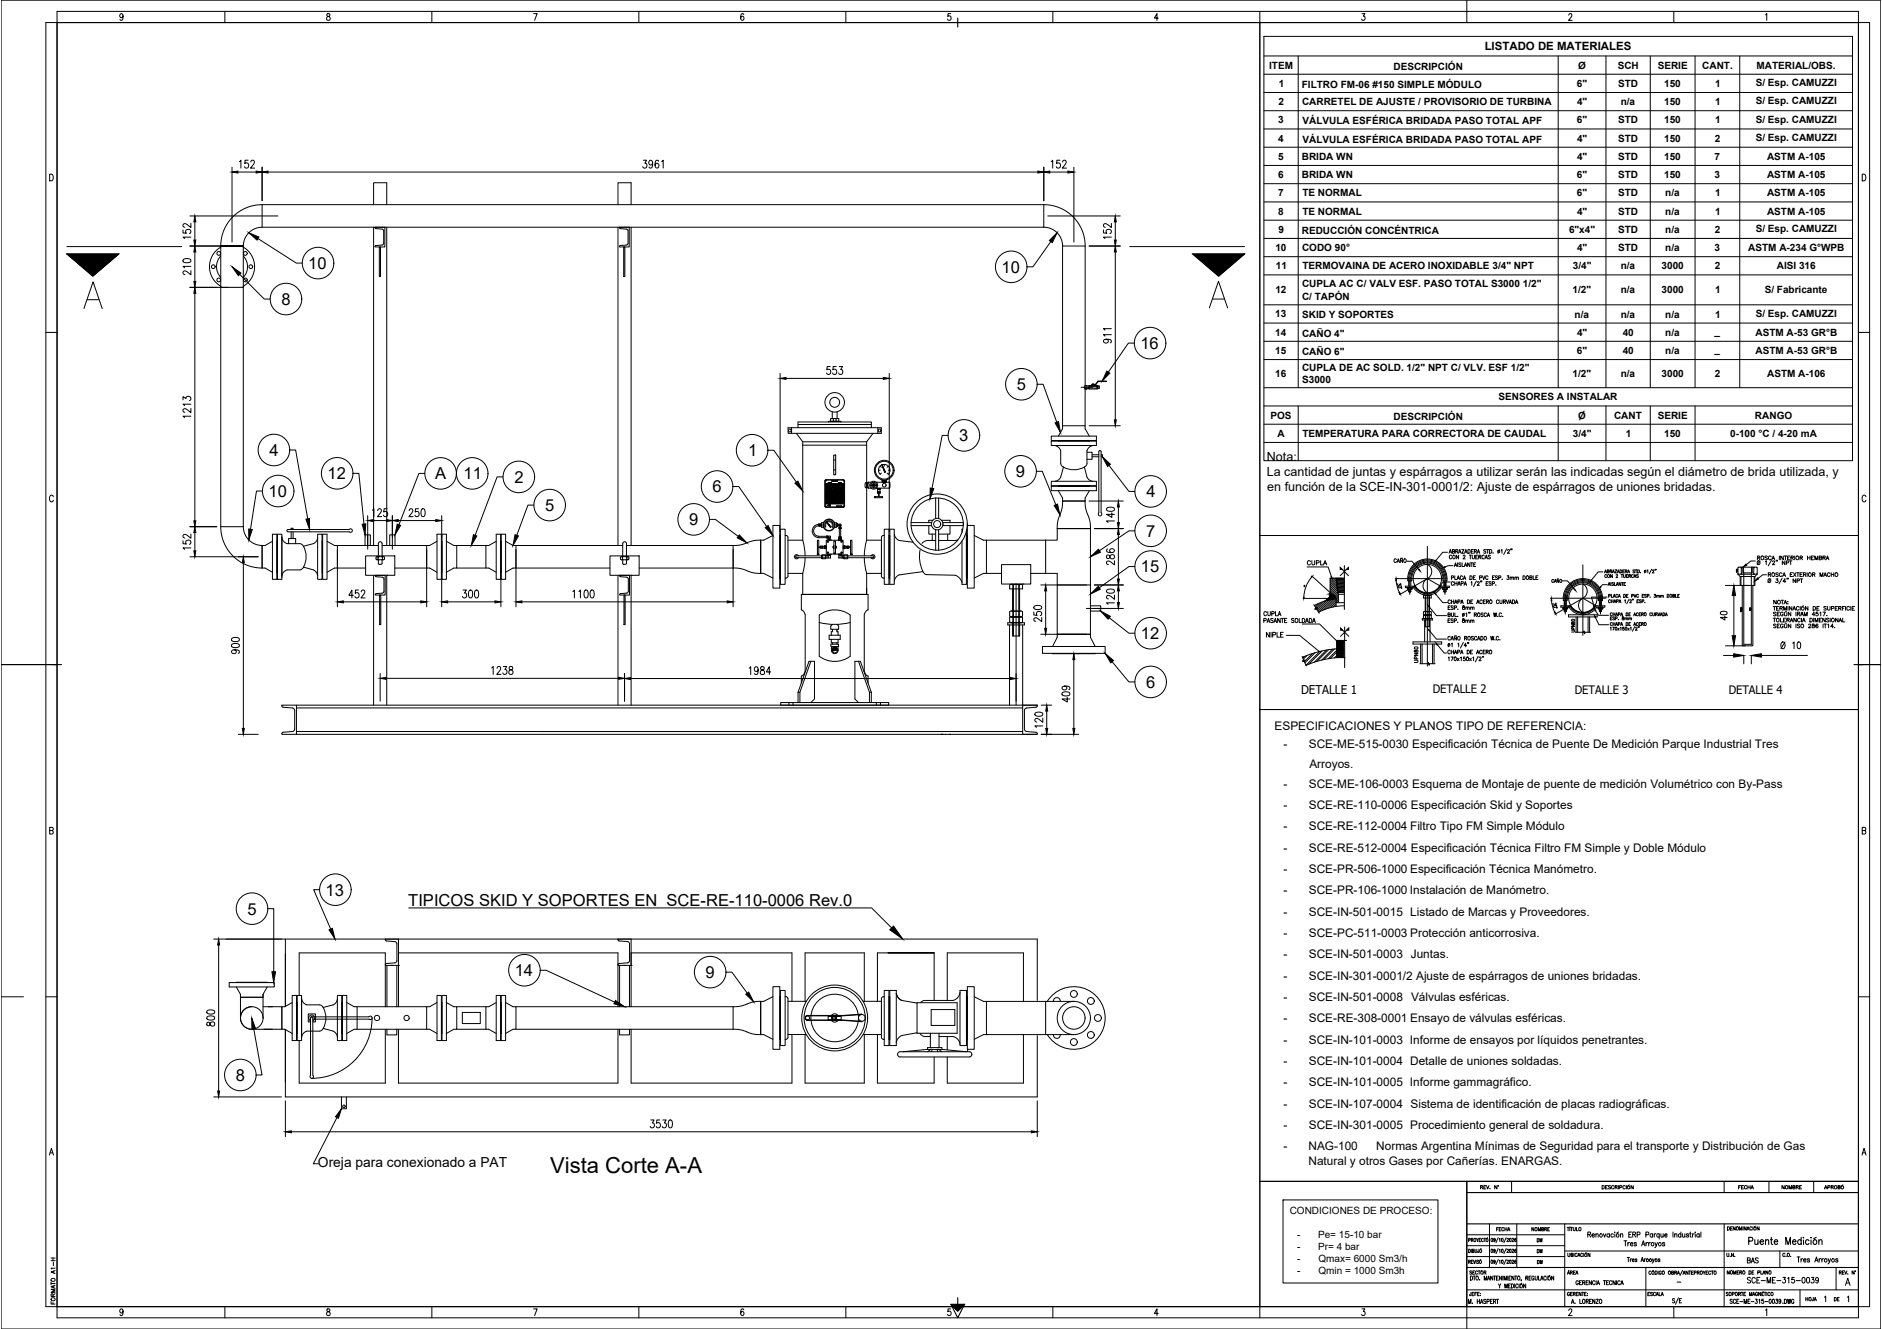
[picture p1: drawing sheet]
<svg xmlns="http://www.w3.org/2000/svg" width="841mm" height="594mm" viewBox="0 0 841 594" stroke-linecap="round" stroke-linejoin="round" font-family="sans-serif">
<defs><g id="words">
<text font-size="9.9" x="245.8" y="524.2">Vista Corte A-A</text>
<g font-size="7.4">
<text x="137.8" y="120.3">10</text>
<text x="447.6" y="121.9">10</text>
<text x="125.8" y="136.3">8</text>
<text x="509.6" y="156">16</text>
<text x="454.4" y="174.4">5</text>
<text x="428.7" y="197.3">3</text>
<text x="120.5" y="203.8">4</text>
<text x="334.3" y="203.9">1</text>
<text x="146.3" y="214.2">12</text>
<text x="194.4" y="214.3">A</text>
<text x="207.2" y="214.3">11</text>
<text x="229.9" y="215.8">2</text>
<text x="454" y="213.3">9</text>
<text x="318.4" y="220.1">6</text>
<text x="120" y="222.1">10</text>
<text x="512.3" y="222.3">4</text>
<text x="243.6" y="228.4">5</text>
<text x="307.9" y="234.8">9</text>
<text x="512.1" y="239.9">7</text>
<text x="509.8" y="255.9">15</text>
<text x="509.9" y="285.7">12</text>
<text x="512.2" y="307.5">6</text>
<text x="145.5" y="400.3">13</text>
<text x="182.5" y="404.9">TIPICOS SKID Y SOPORTES EN SCE-RE-110-0006 Rev.0</text>
<text x="110.6" y="408.8">5</text>
<text x="230" y="436.4">14</text>
<text x="315.3" y="437.2">9</text>
<text x="105.4" y="483.2">8</text>
</g>
<text font-size="6.2" x="142.1" y="521.8">Oreja para conexionado a PAT</text>
<g font-size="5.6">
<text x="566.1" y="206">Nota:</text>
<text x="566.1" y="212.7">La cantidad de juntas y espárragos a utilizar serán las indicadas según el diámetro de brida utilizada, y</text>
<text x="566.3" y="219.5">en función de la SCE-IN-301-0001/2: Ajuste de espárragos de uniones bridadas.</text>
</g>
<text font-size="5.4" x="581.4" y="310.1">DETALLE 1</text>
<g font-size="5.3">
<text x="569.6" y="326.5">ESPECIFICACIONES Y PLANOS TIPO DE REFERENCIA:</text>
<text x="573.6" y="334.4">-</text>
<text x="584.9" y="334.4">SCE-ME-515-0030 Especificación Técnica de Puente De Medición Parque Industrial Tres</text>
<text x="585.1" y="343.2">Arroyos.</text>
<text x="573.6" y="352.1">-</text>
<text x="584.9" y="352.1">SCE-ME-106-0003 Esquema de Montaje de puente de medición Volumétrico con By-Pass</text>
<text x="573.6" y="361.7">-</text>
<text x="584.9" y="361.7">SCE-RE-110-0006 Especificación Skid y Soportes</text>
<text x="573.6" y="371.2">-</text>
<text x="584.9" y="371.2">SCE-RE-112-0004 Filtro Tipo FM Simple Módulo</text>
<text x="573.6" y="380.7">-</text>
<text x="584.9" y="380.7">SCE-RE-512-0004 Especificación Técnica Filtro FM Simple y Doble Módulo</text>
<text x="573.6" y="390.3">-</text>
<text x="584.9" y="390.3">SCE-PR-506-1000 Especificación Técnica Manómetro.</text>
<text x="573.6" y="399.8">-</text>
<text x="584.9" y="399.8">SCE-PR-106-1000 Instalación de Manómetro.</text>
<text x="573.6" y="409.3">-</text>
<text x="584.9" y="409.3">SCE-IN-501-0015 Listado de Marcas y Proveedores.</text>
<text x="573.6" y="418.9">-</text>
<text x="584.9" y="418.9">SCE-PC-511-0003 Protección anticorrosiva.</text>
<text x="573.6" y="428.4">-</text>
<text x="584.9" y="428.4">SCE-IN-501-0003 Juntas.</text>
<text x="573.6" y="437.9">-</text>
<text x="584.9" y="437.9">SCE-IN-301-0001/2 Ajuste de espárragos de uniones bridadas.</text>
<text x="573.6" y="447.5">-</text>
<text x="584.9" y="447.5">SCE-IN-501-0008 Válvulas esféricas.</text>
<text x="573.6" y="457">-</text>
<text x="584.9" y="457">SCE-RE-308-0001 Ensayo de válvulas esféricas.</text>
<text x="573.6" y="466.5">-</text>
<text x="584.9" y="466.5">SCE-IN-101-0003 Informe de ensayos por líquidos penetrantes.</text>
<text x="573.6" y="476.1">-</text>
<text x="584.9" y="476.1">SCE-IN-101-0004 Detalle de uniones soldadas.</text>
<text x="573.6" y="485.6">-</text>
<text x="584.9" y="485.6">SCE-IN-101-0005 Informe gammagráfico.</text>
<text x="573.6" y="495.1">-</text>
<text x="584.9" y="495.1">SCE-IN-107-0004 Sistema de identificación de placas radiográficas.</text>
<text x="573.6" y="504.7">-</text>
<text x="584.9" y="504.7">SCE-IN-301-0005 Procedimiento general de soldadura.</text>
<text x="573.6" y="514.2">-</text>
<text x="584.7" y="514.2">NAG-100</text>
<text x="615" y="514.2">Normas Argentina Mínimas de Seguridad para el transporte y Distribución de Gas</text>
<text x="584.7" y="520.6">Natural y otros Gases por Cañerías. ENARGAS.</text>
</g>
<g font-size="5.2">
<text x="640.3" y="309.8">DETALLE 2</text>
<text x="703.7" y="310.3">DETALLE 3</text>
<text x="772.5" y="310.4">DETALLE 4</text>
</g>
<text font-size="5.1" x="663.5" y="22.5">LISTADO DE MATERIALES</text>
<text font-size="5" x="705.3" y="187.1">Ø</text>
<g font-size="4.5">
<text x="567.1" y="30.7">ITEM</text>
<text x="622.7" y="31.1">DESCRIPCIÓN</text>
<text x="705.3" y="30.7">Ø</text>
<text x="722.9" y="30.7">SCH</text>
<text x="740.8" y="30.7">SERIE</text>
<text x="760.7" y="30.7">CANT.</text>
<text x="785" y="30.7">MATERIAL/OBS.</text>
<text x="571.4" y="38.9">1</text>
<text x="581.7" y="39.2">FILTRO FM-06 #150 SIMPLE MÓDULO</text>
<text x="704.7" y="38.8">6&quot;</text>
<text x="723.1" y="38.9">STD</text>
<text x="743.7" y="38.8">150</text>
<text x="766.4" y="38.9">1</text>
<text x="784.6" y="38.4">S/ Esp. CAMUZZI</text>
<text x="571.3" y="47">2</text>
<text x="581.9" y="47">CARRETEL DE AJUSTE / PROVISORIO DE TURBINA</text>
<text x="704.8" y="47">4&quot;</text>
<text x="724.3" y="47">n/a</text>
<text x="743.7" y="47">150</text>
<text x="766.4" y="47">1</text>
<text x="784.6" y="46.6">S/ Esp. CAMUZZI</text>
<text x="571.2" y="55.2">3</text>
<text x="582.1" y="55.6">VÁLVULA ESFÉRICA BRIDADA PASO TOTAL APF</text>
<text x="704.7" y="55.2">6&quot;</text>
<text x="723.1" y="55.2">STD</text>
<text x="743.7" y="55.2">150</text>
<text x="766.4" y="55.2">1</text>
<text x="784.6" y="54.8">S/ Esp. CAMUZZI</text>
<text x="571.2" y="63.3">4</text>
<text x="582.1" y="63.7">VÁLVULA ESFÉRICA BRIDADA PASO TOTAL APF</text>
<text x="704.8" y="63.3">4&quot;</text>
<text x="723.1" y="63.3">STD</text>
<text x="743.7" y="63.3">150</text>
<text x="766.3" y="63.3">2</text>
<text x="784.6" y="62.9">S/ Esp. CAMUZZI</text>
<text x="571.2" y="71.5">5</text>
<text x="581.8" y="71.5">BRIDA WN</text>
<text x="704.8" y="71.5">4&quot;</text>
<text x="723.1" y="71.5">STD</text>
<text x="743.7" y="71.5">150</text>
<text x="766.2" y="71.5">7</text>
<text x="789.7" y="71.5">ASTM A-105</text>
<text x="571.2" y="79.6">6</text>
<text x="581.8" y="79.6">BRIDA WN</text>
<text x="704.7" y="79.6">6&quot;</text>
<text x="723.1" y="79.6">STD</text>
<text x="743.7" y="79.6">150</text>
<text x="766.2" y="79.6">3</text>
<text x="789.7" y="79.6">ASTM A-105</text>
<text x="571.2" y="87.8">7</text>
<text x="582" y="87.8">TE NORMAL</text>
<text x="704.7" y="87.8">6&quot;</text>
<text x="723.1" y="87.8">STD</text>
<text x="744.2" y="87.8">n/a</text>
<text x="766.4" y="87.8">1</text>
<text x="789.7" y="87.8">ASTM A-105</text>
<text x="571.2" y="95.9">8</text>
<text x="582" y="95.9">TE NORMAL</text>
<text x="704.8" y="96">4&quot;</text>
<text x="723.1" y="95.9">STD</text>
<text x="744.2" y="95.9">n/a</text>
<text x="766.4" y="96">1</text>
<text x="789.7" y="95.9">ASTM A-105</text>
<text x="571.3" y="104.1">9</text>
<text x="581.8" y="104.5">REDUCCIÓN CONCÉNTRICA</text>
<text x="701.2" y="104.1">6&quot;x4&quot;</text>
<text x="723.1" y="104.1">STD</text>
<text x="744.2" y="104.1">n/a</text>
<text x="766.3" y="104.1">2</text>
<text x="784.6" y="103.7">S/ Esp. CAMUZZI</text>
<text x="569.9" y="112.2">10</text>
<text x="581.9" y="112.3">CODO 90°</text>
<text x="704.8" y="112.3">4&quot;</text>
<text x="723.1" y="112.3">STD</text>
<text x="744.2" y="112.3">n/a</text>
<text x="766.2" y="112.2">3</text>
<text x="781.3" y="112.3">ASTM A-234 G°WPB</text>
<text x="570.2" y="120.4">11</text>
<text x="582" y="120.4">TERMOVAINA DE ACERO INOXIDABLE 3/4&quot; NPT</text>
<text x="702.8" y="120.4">3/4&quot;</text>
<text x="724.3" y="120.4">n/a</text>
<text x="742.5" y="120.4">3000</text>
<text x="766.3" y="120.4">2</text>
<text x="794" y="120.4">AISI 316</text>
<text x="569.9" y="131.2">12</text>
<text x="581.9" y="128.1">CUPLA AC C/ VALV ESF. PASO TOTAL S3000 1/2&quot;</text>
<text x="702.8" y="131.2">1/2&quot;</text>
<text x="724.3" y="131.2">n/a</text>
<text x="742.5" y="131.2">3000</text>
<text x="766.4" y="131.2">1</text>
<text x="788.6" y="131.2">S/ Fabricante</text>
<text x="581.9" y="134.3">C/ TAPÓN</text>
<text x="569.9" y="141.9">13</text>
<text x="581.9" y="141.9">SKID Y SOPORTES</text>
<text x="703.7" y="141.9">n/a</text>
<text x="724.3" y="141.9">n/a</text>
<text x="744.2" y="141.9">n/a</text>
<text x="766.4" y="141.9">1</text>
<text x="784.6" y="141.5">S/ Esp. CAMUZZI</text>
<text x="766.2" y="149.7">_</text>
<text x="569.9" y="150.1">14</text>
<text x="581.9" y="150.4">CAÑO 4&quot;</text>
<text x="704.8" y="150.1">4&quot;</text>
<text x="725.1" y="150.1">40</text>
<text x="744.2" y="150.1">n/a</text>
<text x="784.5" y="150.1">ASTM A-53 GR°B</text>
<text x="569.9" y="158.2">15</text>
<text x="581.9" y="158.6">CAÑO 6&quot;</text>
<text x="704.7" y="158.2">6&quot;</text>
<text x="725.1" y="158.2">40</text>
<text x="744.2" y="158.2">n/a</text>
<text x="766.2" y="157.8">_</text>
<text x="784.5" y="158.2">ASTM A-53 GR°B</text>
<text x="581.9" y="165.9">CUPLA DE AC SOLD. 1/2&quot; NPT C/ VLV. ESF 1/2&quot;</text>
<text x="569.9" y="168.6">16</text>
<text x="581.9" y="171.3">S3000</text>
<text x="702.8" y="168.6">1/2&quot;</text>
<text x="724.3" y="168.6">n/a</text>
<text x="742.5" y="168.6">3000</text>
<text x="766.3" y="168.6">2</text>
<text x="789.7" y="168.6">ASTM A-106</text>
<text x="669.7" y="179">SENSORES A INSTALAR</text>
<text x="567.7" y="187.1">POS</text>
<text x="622.7" y="187.5">DESCRIPCIÓN</text>
<text x="721.3" y="187.1">CANT</text>
<text x="740.8" y="187.1">SERIE</text>
<text x="784.3" y="187.1">RANGO</text>
<text x="570.9" y="195.3">A</text>
<text x="582" y="195.3">TEMPERATURA PARA CORRECTORA DE CAUDAL</text>
<text x="702.8" y="195.3">3/4&quot;</text>
<text x="726.5" y="195.3">1</text>
<text x="743.7" y="195.3">150</text>
<text x="773.2" y="195.3">0-100 °C / 4-20 mA</text>
<text x="576.3" y="542.8">CONDICIONES DE PROCESO:</text>
<text x="579.6" y="553.5">-</text>
<text x="589" y="553.5">Pe= 15-10 bar</text>
<text x="579.6" y="558.8">-</text>
<text x="589" y="558.8">Pr= 4 bar</text>
<text x="579.6" y="564.2">-</text>
<text x="579.6" y="569.6">-</text>
<text x="589.2" y="564.2">Qmax= 6000 Sm3/h</text>
<text x="589.2" y="569.6">Qmin = 1000 Sm3h</text>
</g>
</g></defs>
<g fill="none" stroke="#000" stroke-width=".45">
<path d="M103.7 74.7v33.5M106.3 76.9h8.2M107 72.3l.7-.7v3.5M110.9 71.6h-1.4l-.1 1.5a1.08 1.08 0 0 1 1.5 .1 1.08 1.08 0 0 1 0 1.5 1.08 1.08 0 0 1-1.5 .1l-.1-.3M112.1 72.5l.5-.9h.6l.5 .7-.4 1.2-1.3 1.6h1.8M117.1 74.7v15M119.8 76.9h344M287.5 71.6h1.5l-.8 1.4a1.04 1.04 0 0 1 .8 1.6 1.04 1.04 0 0 1-1.8-.1M291.7 72.8l-.4 .8a.99 .99 0 0 1-1.4-.9 .99 .99 0 0 1 1.4-.9l.4 1a1.69 1.69 0 0 1-1.1 2.3l-.6-.5M294.3 72.1l-.8-.5a2.08 2.08 0 0 0 .2 3.5 1.04 1.04 0 0 0 .8-1.2 1.04 1.04 0 0 0-1.4-.8l-.4 .9M295.7 72.3l.7-.7v3.5M466.4 74.7v15"/>
<path d="M469.1 76.9h8.1M469.7 72.3l.7-.7v3.5M473.6 71.6h-1.3l-.1 1.5a1.08 1.08 0 0 1 1.4 .1 1.08 1.08 0 0 1 0 1.5 1.08 1.08 0 0 1-1.4 .1l-.2-.3M474.9 72.5l.5-.9 .8 .2 .3 .5-.4 1.2-1.4 1.6h1.9M479.9 74.7v33.5M84.9 96.5h39.3M85.3 99.8v1.9l-1.7-1.3-1.2-.4-.6 .5v.5l.8 .6M87.1 99.2v8.1M117.1 91.5v10.1M117.1 91.5h349.3M117.1 91.5a18.5 18.5 0 0 0-18.5 18.5M167 91.5v-9.8h5.8v9.8"/>
<path d="M276.2 91.5v-9.8h5.8v9.8M466.4 91.5v10.1M466.5 91.5a18.5 18.5 0 0 1 18.4 18.5M468.2 96.5h32.4M496.6 99.8v1.9l-1.6-1.3-1.2-.4-.7 .5v.5l.9 .6M498.4 99.2v8.1M29.9 113.5h23.2l-11.6 10zM29.9 110.2h51.3M81.8 102.8v1.3l1.5 .2a1.08 1.08 0 0 1 .1-1.5 1.08 1.08 0 0 1 1.5 0 1.08 1.08 0 0 1 .1 1.5l-.4 .1M81.9 116l1.4-.4a1.52 1.52 0 0 1 2 1.1 2.31 2.31 0 0 1-3.5 0zM84.9 110h22.1M85.3 106h-3.5l.6 .7"/>
<path d="M85.3 119.1h-3.5l.6 .7M87.1 112.6v13.2M98.6 114.4a6.9 6.9 0 0 0 0 9.6M98.6 110h10.1h-10.1v.5a10.1 10.1 0 0 0 .1 17.4l-.1 .6h10.1v-.6a10.1 10.1 0 0 0 0-17.4M98.6 110v125.4M108.7 119.2h.1M108.7 114.4a6.9 6.9 0 0 1 0 9.6M115.3 106.6l17.1 11h2.7M117.1 101.6h349.3M117.1 101.6a8.4 8.4 0 0 0-8.4 8.4v125.4M167 101.6v142.2M167.6 101.6l.3 .6 2.9 .2"/>
<path d="M169.5 110.4h.5v13.2h-.5zM170.8 109.5l-2.9 .3M170.8 102.4l.7 .8v5.6l-.7 .7M172 101.6v8.8h-4.4l.3-.6M172.8 101.6v142.2M276.2 101.6v142.2M276.8 101.6v.2M276.8 101.8l.4 .4 2.8 .2 .6 .5 .1 5.9-.7 .7M277.2 109.8l-.4 .4M278.7 110.4h.5v13.2h-.5zM280 109.5l-2.9 .3M281.2 101.6v8.8l-4.4-.2"/>
<path d="M282 101.6v142.2M466.5 101.6a8.4 8.4 0 0 1 8.4 8.4M469.6 108l-8 11.3h-2.7M474.8 110v80.3M474.9 110h10M484.9 110v80.3M486.7 110h13.9M493.1 102.8v1.3l1.5 .2a1.08 1.08 0 0 1 .1-1.5 1.08 1.08 0 0 1 1.5 0 1.08 1.08 0 0 1 .1 1.5l-.3 .1M496.6 106h-3.5l.7 .7M498.4 112.6v75.1M504.9 110.2h51.3M533 113.5h23.2l-11.6 10z"/>
<path d="M37.5 137.9l4.1-11.9 4.1 11.9M39 134h5.1M84.9 128.5h17M85.3 121v1.8l-1.7-1.3-1.2-.4-.5 .3-.1 .8 .8 .5M87.1 131.1v101.7M107.1 122.7l11 11h2.6M540.4 137.7l4.1-12 4.1 12M542 133.7h5.1M494.3 151.6l.8 .4a.99 .99 0 0 1-.9 1.4 .99 .99 0 0 1-.9-1.4l1-.4a1.69 1.69 0 0 1 2.3 1.1l-.5 .5M496.6 149.6h-3.5l.7 .7M496.6 146.9h-3.5l.7 .7M506.9 153.4h-2.7l-8.9 12.9"/>
<path d="M81.8 178.8v-1.5l1.3 .8a1.04 1.04 0 0 1 1.6-.8 1.04 1.04 0 0 1-.1 1.8M348.6 166.9v70.7M351.3 169.1h43.4M371 163.9h-1.4l-.1 1.5a1.08 1.08 0 0 1 1.5 .1 1.08 1.08 0 0 1 0 1.4 1.08 1.08 0 0 1-1.5 .2l-.1-.4M373.7 163.9h-1.4l-.1 1.5a1.08 1.08 0 0 1 1.5 .1 1.08 1.08 0 0 1 0 1.4 1.08 1.08 0 0 1-1.5 .2l-.1-.4M375 163.9h1.5l-.8 1.3a1.04 1.04 0 0 1 .9 1.6 1.04 1.04 0 0 1-1.9-.1M397.4 166.9v70.7M463.5 171.8h2.6l6.1 16.9M484.9 172.3h.8v1.6h-.8M484.9 173.9h.8M484.9 172.3l-.3 .8 .3 .8M485.7 173.7h1"/>
<path d="M486.7 172.5h-1M487.9 171.8h1.6l1.2-1.5h3.7l-3.7 .3-1.1 1.4h-1.7zM488 172.1h.9v.3M488.1 172.3h-1.4v1.6M488.1 172.1v.3M488.1 171.7l.7 .1zM488.2 173.1h-5.1M488.9 172.3h1.4v1.6h-3.6v-1.6M488.9 172.3h-.8M490.3 172.7h-3.6M490.3 173.5h-3.6M490.3 172.6h.3"/>
<path d="M490.3 172.6v1h.3M490.4 172.6l.1 1M490.5 172.6v1v-1M490.6 172.6h.7v1h-.7M490.6 172.6v1M85.3 186h-3.5l.6 .7M85.3 182.6v1.8l-1.7-1.3-1.2-.4-.5 .3-.1 .8 .8 .5M85.3 180.7h-3.5l.6 .6M352.2 191.2h41.6v2.5h-41.6zM353.7 191.2v2.5M355.9 193.7l2.8 3.8h28.6l2.8-3.8M356.6 189.8h32.8"/>
<path d="M358.7 197.5v44M358.7 199h28.6M370.2 188.6v-.2h5.6v.2M371.8 187.1h2.4M371.8 187.1l-.6 .1v1.1l1.2-.1M371.8 187.1l.6 .1M371.9 184.1v3M372.4 187.2v1.1M372.4 187.2h1.2M372.4 188.2h1.2M373.6 187.2v1.1M374.1 184.1v3"/>
<path d="M374.2 187.1l-.6 .1M374.2 187.1l.7 .1-.1 1.1-1.2-.1M387.3 197.5v18.3M389.4 191.2v-2.6h-32.8v2.6M392.3 191.2v2.5M423.7 194.6h-2.7l-4.5 23.7M469.8 197.2h20.2v2h-20.2zM469.8 194.9h20.2v2h-20.2zM470.6 199.2h18.5M471.2 199.1l1.6 .6 1 1.3 .2 6.2 .5 1.1 .8 .5M472.9 197.2h13.9M472.9 196.9h13.9"/>
<path d="M473 194.9l1.8-3.3v-1.3h10.1v1.3l1.9 3.3M486.7 190.3h13.9M488.5 199.1l-1.9 1-.9 1.4v6.1a7.3 7.3 0 0 1-7.7 2.2l-2.8-1M117.3 219.5h-2.7l-2.7 17.1M129.5 201.2h2.6l5.4 30.7M157.7 211.6h2.7l2.3 22.7M189.8 211.6h-2.6l-8.9 23M224.8 213.2h-2.7l-9.8 26.1M327.5 217.5h2.6l12.5 17.9M343.1 201.3h2.7l10.1 14.2M368.8 216.2h8.5M368.8 216.8h8.5"/>
<path d="M369 218h1.6v.4h-1.6zM369 218.5h1.6v.3h-1.6zM369 217h6.1v.4h-6.1zM369 217.5h6.1v.4h-6.1zM369 219.4h1.6v.4h-1.6zM369 218.9h6.1v.4h-6.1zM369 219.9h6.1v.3h-6.1zM369 216.5h.1M369.2 216.4l-.2 .3M369.2 216.4v.3M369.4 216.4l.1 .3M369.6 216.4h.2"/>
<path d="M369.7 216.4v.3M369.9 216.5l.2-.1-.2 .3M370 216.5l.1 .2M370.1 215.9h.1M370.3 215.7v.2M370.3 215.8v.1M370.4 215.8l.1 .1M370.5 215.8h.1M370.6 215.7v.2M370.8 218.8h.1M370.8 219.7h.1M370.8 215.7v.2"/>
<path d="M370.9 218.7l.3 .1M370.9 219.6l.3 .1M371 218.1l-.2 .2M371 215.9h.1M371 216.4l-.2 .2M371 218.2h.1M371.1 216.5h.2M371.2 218.1v.2M371.2 218.7l.1 .1M371.2 219.6l.1 .1M371.2 218.3h.2M371.3 216.4v.3"/>
<path d="M371.4 218.7h.1M371.4 219.7h.1M371.4 215.7l-.1 .2M371.4 218.1v.2M371.5 215.8h.1M371.5 215.9h.1M371.5 218.2h.1M371.5 218.3h.1M371.6 216.4v.2M371.6 218.1l-.1 .2M371.6 215h.2M371.7 218.7h.1"/>
<path d="M371.7 219.6l.1 .1M371.7 218.1h.1M371.7 218.3h.1M371.8 214.8l-.2 .3M371.9 215.1l.1-.3 .1 .3M371.9 218.7h.1M371.9 219.7h.1M371.9 215h.2M372 218.6h.1M372 218.7h.1M372 219.5h.1M372 219.7h.1"/>
<path d="M372.2 218h2.3v.4h-2.3zM372.2 218.5h1.8v.3h-1.8zM372.2 219.4h2.3v.4h-2.3zM372.2 215h.1M372.4 216.5l.2-.1-.2 .3M372.5 215l.2-.2-.2 .3M372.6 203.4h.8v8.8h-.8zM372.6 210h.8M372.6 205.6h.8M372.6 215l.1 .1M372.8 214.8v.3M372.9 216.6l-.2 .1 .1-.3 .1 .3"/>
<path d="M373 216.7v-.3l.2 .3M373.2 214.9h-.3l.3 .2M373.2 215.1l.1-.3 .2 .3M373.3 215h.1M373.4 216.4l.1 .3h-.2zM373.8 214.8l-.3 .3M373.8 214.8h.2M373.9 214.8v.3M374.1 216.4l-.1 .1M374.1 218.6h.1M374.1 215h.1M374.2 216.6l.1-.2-.1 .3"/>
<path d="M374.2 218.5l-.1 .3 .5-.3M374.3 214.8v.3M374.6 215.7l.1 .2M374.7 216.4l-.2 .2M374.7 218.2h.1M374.8 215.8h.1M374.8 219.5l.1 .1M374.8 218.1v.2M374.9 215.9l-.1-.2 .2 .2M374.9 218.5l.1 .3M375 218.2v.1M375.1 218.5h.1"/>
<path d="M375.1 219.6h.1M375.1 215.8h.2M375.1 215.9h.1M375.1 218.1h.2M375.2 215.7l-.1 .2M375.3 218.6h.1M375.3 219.6h.1M375.3 216.4l-.2 .3M375.3 218.1l.1 .1M375.4 215.7l-.2 .2M375.4 218.5v.3M375.4 219.5v.2"/>
<path d="M375.4 216.6l.1-.2-.1 .3M375.5 219.5l.2 .1M375.7 216.4h.2M375.7 219.2h-.3M375.7 215.7l-.1 .2M375.7 218.5v.3M375.8 216.4v.3M375.8 217.3l.2 .1M375.8 218.5l-.3 .3M375.8 217.6l-.1 .2M375.8 219.9l.1 .2M375.8 219l.3 .1"/>
<path d="M375.8 218.6h.1M375.9 219.5l.1 .2M375.9 219v.2M375.9 216.4l.1 .3 .2-.3M376 215.8h.1M376 215.9h.1M376 218.5v.3M376 219l.3 .1zM376 217.2v.2M376 218.6h.1M376 218.7h.1M376 219.7h.1"/>
<path d="M376 219.5h.1M376.1 218.3h.1M376.1 217.3h.1M376.1 219.9l.1 .1M376.2 217.2l-.1 .2M376.3 216.5l.2-.1-.2 .3M376.3 218.5l.1 .3zM376.4 219.5v.2zM376.4 216.5l.3-.1 .1 .3M376.4 219.9l-.1 .1M376.4 219l-.1 .1M376.4 217.2l-.3 .2"/>
<path d="M376.5 218.1l.1 .2zM376.5 219.9l.1 .2zM376.5 219l.1 .2zM376.6 218.7h.1M376.6 219.7h.1M376.6 217.6l-.2 .3M376.6 216.6h.1M376.6 217.2l-.1 .2M376.7 217.3h.1M376.7 219.9l.1 .2M376.7 219l.1 .2M376.8 218.3h.1"/>
<path d="M376.8 218.7h.1M376.8 219.7h.1M376.8 217.6v.2M376.8 217.2v.2M376.9 218.1h.1M376.9 218.3h.1M376.9 220h.1M376.9 219.1h.1M376.9 219.2h.1M376.9 218.6h.1M376.9 218.7h.1M376.9 217.7h.1"/>
<path d="M376.9 217.8h.1M376.9 216.4l.1 .3M376.9 219.5h.1M376.9 219.7h.1M376.9 217.2h.1M376.9 217.3h.1M376.9 214.4h-7.8l-.5 .6 .1 11.5 .4 .3h7.8M376.9 214.6h-7.8l-.3 .4v11.4l8.1 .2M376.9 214.4l.5 .6v11.3l-.5 .5M376.9 214.6l.4 .4v11.3l-.4 .3M386.7 215.8h.6v2.2a.94 .94 0 0 1-.8-1.3zM387.3 218v23.5"/>
<path d="M387.4 216.1l-.1 1.6h.5M387.5 217.7l.1-1.7v1.7M387.8 216l-.5 .1M388.2 215.6l-.4 1.3 .4 1.3M389.1 217h1.1l.1 1.2-.7-.3zM389.2 215.6l-1.4 .1v2.3l1.4 .2M389.6 215.8l.7-.2-.1 1.1h-1.1zM389.8 217l.5 .5M390.3 216.3l-.5 .4M390.6 217h1.1l-.2 .7-.9 .5zM390.6 216.3l.4 .4M390.6 215.6l.6 .2 .5 .9h-1.1z"/>
<path d="M391 217l-.4 .5M391.6 215.6l6 .1-.1 2.5h-5.9M392.2 218.2h1M392.2 219.8v-1h1v1h-1M392.3 218.4l-.2 .4h.2M392.3 218.4v.4M392.3 218.7h.8M392.3 218.4h.8M392.4 219.9v.4M392.4 219.9h.7M392.4 219.9h-.3v.4h.3M392.6 210.2h.7"/>
<path d="M393.1 219.9v.4M393.1 219.9h.3v.4h-.3M393.1 218.4v.4M393.1 218.4h.3l-.3 .3M393.3 208.4l.6 .5M393.9 211.5l-.6 .5a2.59 2.59 0 0 1 0-3.6 2.59 2.59 0 0 1 3.7 0 2.59 2.59 0 0 1 0 3.6l-.6-.5M394.1 207.7l1.5 3.3-.2 .1zM394.1 214.5v.5h2.1v-.5M394.3 215.1l1.7 .1-1.7 .1M394.3 215.4l1.7 .1h-1.7l1.2 .1M395.1 207.6v.8M396 215.1l-1.7-.1v.6"/>
<path d="M396 215l-.1 .6M397 210.2h.7M397 208.4l-.6 .5M397.3 215.6l.3 1.3-.3 1.3M463.1 210.7h2.7l6 14.9M469.8 217.4h20.2v1.9h-20.2zM469.8 215.1h20.2v2h-20.2zM472.9 217.4h13.9M472.9 217.1h13.9M473 219.3l1.8 3.3v1.4h10.1v-1.4l1.9-3.3M475.2 208.8l-1.5 5-1.3 1-1 .3M484.6 208.8l1.4 5 1.3 1.1 1.1 .2"/>
<path d="M485.7 202.2h2.3v3.1h-2.3M488 203.3h3M488 204.2h3M491.1 201.6l.7-.1 .3 .4v27.3a.79 .79 0 0 1 .1 1.1 .79 .79 0 0 1-1.1 .1 .79 .79 0 0 1-.1-1.1zM492.1 203.3h.5v.9h-.5M495.6 208l8.9 11.7h2.6M84.9 235.4h12M85.3 238.7v1.9l-1.7-1.3-1.2-.4-.6 .5v.5l.8 .6M87.1 238.1v8.1M98.6 235.4h10.1M98.6 235.4a18.5 18.5 0 0 0 18.5 18.5v-10.1a8.4 8.4 0 0 1-8.4-8.4M121.8 238.8h1.9v20.2h-1.9z"/>
<path d="M124 238.8h2v20.2h-2zM126 239.6v18.5M128.5 236.8l27.5-.1a.79 .79 0 0 1 1.2-.1 .79 .79 0 0 1 0 1.1 .79 .79 0 0 1-1.1 0h-27.4l-.4-.2zM130.1 236.7v-.6h.9v.6M130.1 237.7v3M131 237.7v3M141.9 238.8h2v20.2h-2zM144.2 238.8h1.9v20.2h-1.9zM164.3 230.5v6.8M164.3 237.6v7.9M166.4 228.1l.7-.7v3.5M167 232.7h5.7"/>
<path d="M168.8 228.3l.6-.9h.5l.5 .7-.4 1.2-1.3 1.6h1.9M173 227.4h-1.4l-.1 1.5a1.08 1.08 0 0 1 1.5 .1 1.08 1.08 0 0 1 0 1.5 1.08 1.08 0 0 1-1.5 .1l-.1-.3M175.3 230.5v15M178 232.7h16.7M182.9 228.3l.5-.9 .8 .2 .3 .5-.4 1.2-1.4 1.6h1.9M187 227.4h-1.3l-.1 1.5a1.08 1.08 0 0 1 1.4 .1 1.08 1.08 0 0 1 0 1.5 1.08 1.08 0 0 1-1.4 .1l-.2-.3M188.5 227.6l.7-.2a2.32 2.32 0 0 1 0 3.5h-.3a2.62 2.62 0 0 1-.4-3.3zM195.3 238.8h1.9v20.2h-1.9zM197.4 230.5v9.7M197.5 238.8h2v20.2h-2zM221.7 238.8h2v20.2h-2zM224 238.8h1.9v20.2h-1.9z"/>
<path d="M238.6 225.8h-2.7l-5 13.5M317 232.2h2.7l10.2 7.6M345.4 234.9h3.1v28h-3.1zM345.4 239.4l-4.1 2.1h-1.4M348.5 239.4h.3M348.6 239.4v19M348.8 236.6h2.1v24.6h-2.1zM350.9 239.4h.3M351.2 239.4l.7 .2 .2 .6v17.3l-.2 .6-1 .3M365.8 239.7h3.6v.7h-3.6M365.9 234.2h.3v1h-.3zM365.9 234.7h.3"/>
<path d="M365.9 234.4a2.98 2.98 0 0 0-2.9 3 2.98 2.98 0 0 0 2.9 2.9M365.9 235a2.37 2.37 0 0 0-2.3 2.4 2.37 2.37 0 0 0 2.3 2.3M365.9 234.7v.5M365.9 234.2v.5M366.2 234.2v.5M366.2 234.7v.5M366.6 234.4h-.4v.6h.4M366.6 234.2h.3v1h-.3zM366.6 234.7h.3M366.6 234.2v1M366.9 234.2v.5M366.9 234.7v.5"/>
<path d="M366.9 234.4h.3v.6h-.3M368 233.6h-.8v2.1h.8M368.6 234.2l.5 .1M368.8 225.3h8.5M368.9 233.7l.4 .2M368.9 221h.1M368.9 221.9h.1M368.9 220.5h.1M369 223.3h4.9v.4h-4.9zM369 223.8h4.3v.4h-4.3zM369 222h4.9v.4h-4.9zM369 224.2h1.9v.4h-1.9z"/>
<path d="M369 221.2h1.9v.3h-1.9zM369 222.9h4.5v.4h-4.5zM369 222.5h1.2v.3h-1.2zM369 221.8l.1 .1M369 234.8h-.4M369.2 220.6h.1M369.1 220.8v.2M369.1 224.8v.2M369.1 235.2l-.4 .2M369.2 221.9h.1M369.2 224.8v.2M369.3 233.2l.3 .4"/>
<path d="M369.3 221.8l.1 .1M369.4 224.9h.1M369.3 220.8l-.1 .2M369.3 233.4l2 2.1-.2 .2zM369.4 220.4l-.1 .1M369.4 224.8l-.1 .2M369.4 239.6h.4v.9h-.4zM369.4 221h.1M369.5 239.6v.4M369.5 221.8h.1M369.5 225h.1M369.5 220.3h2.4v.4h-2.4z"/>
<path d="M369.6 220.7h1.7v.4h-1.7zM369.7 221.6h2.2v.3h-2.2zM369.7 224.7h3.9v.3h-3.9zM369.7 225.9l.9-.4 .5 .1v.6zM369.7 239.6v.4M369.8 232.9l.1 .5M369.8 239.8h.3v.5h-.3zM370.1 239.6h1v.8h-1zM370.2 226h.3M370.2 225.9h.1M370.3 222.3h.1M370.3 232.8l.1 .5"/>
<path d="M370.4 234.7h.1M370.5 222.6v.1M370.5 225.8h.1M370.5 222.8h.2M370.6 222.7h.1M370.6 222.1l-.3 .2M370.7 222.3h.2M370.7 222.8h.3M370.8 225.8l-.1 .1M370.9 232.9l-.1 .4M370.9 222.3h.2M370.9 222.2h.1"/>
<path d="M371 224.4h.3M371 221.4h.1M371.1 222.1l-.2 .2M371.1 222.8h.1M371.1 224.3l-.1 .2M371.2 221.2v.3M371.2 221.4h.1M371.2 222.6h.1M371.2 222.8h.1M371.3 222.1h.2M371.3 224.3v.2M371.4 221h.4"/>
<path d="M371.5 233.1l-.3 .4M371.5 224.4v.1M371.5 222.1v.2M371.5 222.5h2.3v.3h-2.3zM371.6 224.4l.3 .1M371.6 224.3v.2M371.6 221.2l-.1 .2M371.6 235.5l.4 .2a1.89 1.89 0 0 0-1.5-2.9 1.89 1.89 0 0 0-1.6 2.9M371.6 221h.2M371.7 221.2h.1M371.7 222.1v.2M371.7 224.3v.2"/>
<path d="M371.8 224.5h.1M371.8 235l.5 .2M371.8 220.8l.2 .2M371.9 233.5l-.4 .3M372 220.5h.1M372 220.8l-.2 .2M372 222.1l.1 .2zM372 221h.1M372.1 221.2l-.2 .3M372.3 220.5h.1M372.2 221.7l-.2 .1M372.2 220.7h1.7v.4h-1.7z"/>
<path d="M372.2 224.4v.1M372.2 234l-.4 .2M372.2 221.2v.3M372.3 234.6h-.4M372.4 220.4h.1M372.4 222.1l-.2 .2M372.4 221.4v.1M372.4 224.5h.1M372.5 221.7h.1M372.5 222.3h.1M372.5 221.3h.1M372.5 221.4h.1"/>
<path d="M372.5 224.4h.1M372.5 224.3v.2M372.6 224.3v.2M372.7 221.9h.1M372.7 224.5h.1M372.8 222.1v.2M372.9 224.5h.1M372.9 224.4h.1M372.9 233.6h.8v2.1h-.8M372.9 221.7h.1M372.9 220.5v.1M373 221.3l-.1 .1"/>
<path d="M373 221.7v.2M373.1 221.4l.1 .1M373.1 221.3v.2M373.1 220.6h.1M373.1 224.2h1.8v.4h-1.8zM373.2 221.4l.1 .1M373.2 220.5v.1M373.3 221.7h.1M373.4 221.2l-.1 .2M373.4 221.7l-.1 .2 .3-.2M373.4 220.6h.1M373.4 223.9v.1"/>
<path d="M373.5 220.3h2.4v.4h-2.4zM373.7 221.8v.1M373.7 223.1v.1M373.7 234h.6v1.4h-.6zM373.7 221.2l-.2 .3M373.7 223.9l.1 .2zM373.7 226.2v.2M373.8 224.9v.1M373.8 221.4l.1 .1M373.8 221.2v.3M373.9 226.2l-.1 .2M373.9 221.8h.1"/>
<path d="M373.9 223.1l.3-.1-.3 .2M374 224.1h.1M374 226.4h.1M374 221.4h.1M374 224.9h.1M374 222.7h.1M374 223.6h.2M374 220.8l.3 .1M374.1 223.6h.1M374.1 220.8v.2M374.1 224.8l-.1 .2 .3-.2M374.1 222.8l-.1-.2 .3 .2"/>
<path d="M374.1 226.2h.1M374.1 221.2h2.3v.3h-2.3zM374.2 223.1v.1M374.2 221.8v.1M374.2 223.4v.2M374.3 224.1h.1M374.3 223v.2M374.3 226.3l.2 .1M374.3 234.4h.6v.5h-.6M374.3 234.2v.9M374.3 220.8l-.1 .2 .4-.1M374.3 222.7h.1"/>
<path d="M374.5 223.2h.1M374.5 222.6l-.2 .2h.4M374.5 224h.1M374.5 222.2v.1M374.6 226.4h.1M374.6 223.9v.2M374.6 221.7v.2M374.7 222.1h-.1M374.7 226.2v.2M374.7 221.7l.1 .2M374.8 226.4h.1M374.8 222.8h.1"/>
<path d="M374.8 226.3h.1M374.8 222.1l.1 .2zM374.8 224.8l.1 .2zM374.9 235.7h1v.6h-1zM374.9 223.2h.1M374.9 234.3h.9v.8h-.9zM374.9 221h.1M374.9 236.1h1M374.9 224h.3M374.9 223.5l.3 .1M374.9 235.7h.9M375 223h.1"/>
<path d="M375 223.9l-.1 .2M375 222.1v.2M375 223.4l-.1 .2M375 224.1h.2M375 224.9h.1M375 223.6h.2M375.1 236.3h.6v3.7h-.6zM375.1 235.7l-.1-.6h.7l-.1 .6M375.1 222.8h.2M375.1 222.7h.1M375.1 226.3h.1M375.2 224.8v.2"/>
<path d="M375.2 221h.1M375.2 226.3v.1M375.2 221.7v.1M375.2 224.8l.1 .2M375.2 223.1h.1M375.2 222.2h.1M375.2 224h.1M375.3 223.5h.1M375.3 226.3v.1M375.3 224.3l-.2 .2M375.3 223v.2M375.3 222.6l.2 .2"/>
<path d="M375.4 226.2l.2 .1zM375.4 235.7v.6M375.4 220.8v.2M375.5 223.6h.1M375.5 221.7v.2M375.5 222.6l.1 .2M375.5 226.4h.1M375.6 221.7v.2M375.6 224.9h.1M375.6 220.8l-.1 .2M375.6 223.1v.1M375.7 223.9l-.3 .2"/>
<path d="M375.7 220.1h-.3M375.7 220.9h.1M375.7 224.4l.3 .1M375.7 223.4v.2M375.7 222.8h.6M375.7 223.1l.1 .1M375.7 221.7v.2M375.7 222.1l.1 .2zM375.7 224.8v.2M375.8 226.2l-.1 .2M375.8 221.7v.2M375.8 220.8l-.1 .2 .3-.2"/>
<path d="M375.8 224.3l-.1 .2M375.8 224.5h.2M375.8 226.2l.2 .2M375.8 223.1h.1M375.9 226.2v.2M375.9 224.9v.1M375.9 223.9v.1M375.9 223.5l.2 .1M375.9 222.7h.1M375.9 224.1h.2M375.9 223.6h.2M375.9 222.1v.2"/>
<path d="M376 224h.1M376 223v.2M376 220.8h-.1M376 224.8h.2M376 220h.1M376 224.4h.1M376.1 223.2h.1M376.1 226.2l-.1 .2M376.2 222.1l-.2 .2M376.2 226.4h.1M376.2 220.5v.1M376.2 224.8l.1 .1"/>
<path d="M376.2 222.2h.1M376.2 224.5h.2M376.3 223.1h.1M376.3 223.9v.1M376.3 221.7l-.2 .1M376.3 223.5v.1M376.3 221.7v.2M376.3 223.9v.2M376.4 223.4v.2M376.4 223v.2M376.4 220.6h.1M376.4 224.3v.2"/>
<path d="M376.5 222.7h.1M376.5 223.8l-.1 .1M376.5 221.6l-.1 .1M376.5 220.4l.1 .2zM376.5 222.1l-.3 .2 .4-.2M376.5 223.4h.1M376.6 222.6l-.1 .2 .3-.2M376.6 223l-.2 .2M376.7 220.9v.1M376.7 224.4v.1M376.7 223.1h.1M376.7 221.4l.1 .1"/>
<path d="M376.7 220.9h.1M376.8 220.8h.1M376.8 220.6h.1M376.8 224.5h.1M376.8 225h.1M376.8 223.9l-.2 .2M376.8 221.7l-.2 .2M376.8 223.4l-.1 .2M376.8 223v.2M376.9 220.1h.1M376.9 220.4h.1M376.9 224.4h.1"/>
<path d="M376.9 224.8h.1M376.9 225h.1M376.9 221.3h.1M376.9 221.4h.1M376.9 222.6h.1M376.9 222.8h.1M376.9 220.9h.1M376.9 221h.1M376.9 220.6h.1M376.9 223.9h.1M376.9 224.1h.1M376.9 224.5h.1"/>
<path d="M376.9 221.7h.1M376.9 221.8h.1M376.9 222.2h.1M376.9 222.3h.1M376.9 223.5h.1M376.9 223.1h.1M376.9 223.2h.1M376.9 223.6h.1M390.9 222v.4M390.9 222.4l3.4 .1M390.9 222.1h.1M390.9 222h1.7"/>
<path d="M391 222.1v.3M391 222v.1M391 222.4v.1M391 222.1v.4M391 222.4h.1M392.2 220.4h1M392.3 220.4h.8M392.4 220.3h.7M392.6 220.5v1.5M392.6 222h.3M392.9 222h1.4M392.9 220.5v1.5"/>
<path d="M394.3 222v.5zM394.8 239.4h.3M394.8 239.4l-.7 .2-.2 .6v17.3l.2 .6 1 .3M395.1 236.6h2.1v24.6h-2.1zM397.2 239.4v19M397.6 236.6h2v24.6h-2zM399.6 238.7l.7 1.8 1.5 1.1 6.2 .8M407.1 233.6h9.2M407.1 235h9.2M415.1 235v3.8h3M416.6 238.8v2.8M416.8 232.6h-1.7v1"/>
<path d="M418.1 222.6v9.2M418.1 236.8v9.1M419.5 222.6v9.2M419.5 236.8v9.1M420.8 232.6h3.7v1M421.3 233.6h9.1M421.3 235h9.1M423.5 238.8v2.8M424.5 235v3.8h-5M430.2 236.6h-.3v1.3M431.9 237.5v23.7h-2v-19.3M432.3 234.9h3.1v28h-3.1z"/>
<path d="M432.3 239.4v19M435.4 239.4l4.1 2.1h27.8M472.5 236.3v5.2h-5.2M472.5 236.3h14.8M484.9 224a17.9 17.9 0 0 0 2 8.4l.4 3.9M484.9 224h-10.1a18.1 18.1 0 0 1-1.9 8.4l-.4 3.9M486.7 224h15.3M487.3 236.3v25.2M489.1 236.3h12.9M494.7 227.1l1.3-.4a1.54 1.54 0 0 1 2 1.1 2.3 2.3 0 0 1-3.5 0zM496.8 229.2v2.1l-2.3-1.4h3.5M498 232.9h-3.5l.7 .7"/>
<path d="M499.8 226.6v7M499.8 238.9v19.9M507.1 237.3h-2.6l-13.2 8.9M81.8 241.7v1.3l1.5 .2a1.08 1.08 0 0 1 .1-1.5 1.08 1.08 0 0 1 1.5 0 1.08 1.08 0 0 1 .1 1.5l-.4 .1M84.9 248.9h30.5M85.3 244.9h-3.5l.6 .7M108.7 251.5v74.1M121.8 242l-3.4 1.8h-1.3v10.1h1.3l3.4 1.9M123.7 241.9v13.9M124 241.9v13.9M126 240.2l.5 1.6 1.8 1.2h5.7l1.1 .5 .5 .7M129 243v-2.3h3.1v2.3"/>
<path d="M135.6 244.2a9.6 9.6 0 0 1 0 9.3M135.6 253.5l5 1.5 1.1 1.3 .3 1.1M135.6 253.5l-.4 .7-1.2 .6-6.2 .2-1.3 1-.5 1.5M142 240.4l-.3 1.1-1.1 1.2-5 1.5M143.9 241.9v13.9M144.2 241.9v13.9M146.1 242l3.3 1.8h1.4v10.1h-1.4l-3.3 1.9M150.8 253.9h12.6M150.8 243.8h18.3M150.8 245.6v25.6M163.1 243.7v-4.6h2.4v4.6M163.4 248.5h13v8.7h-13z"/>
<path d="M167 257.3v57.9M168.1 257.8l2.8 .2M168.1 257.8l-.4-.6h4.4v8.8h-4.4l.4-.6 3.1-.4 .4-.6M168.1 249l3.3-.2 .4 .2v.8l-.4 .4h-3l-.3-.2zM168.6 248.8l.4 .4M169 249.2v.6M169 249.8l-.4 .4M169 249.8l.4 .4M169.1 243v5.8M169.1 243a.83 .83 0 0 1 .8-.8 .83 .83 0 0 1 .9 .8v5.8M169.1 250.2v1.8l.3 .3h1l.3-.3v-1.8M169.4 248.8l-.4 .4"/>
<path d="M170.5 248.8l.4 .4M170.8 243.8h19.9M170.9 258l.7 .8v5.6M170.9 249.8l-.4 .4M170.9 249.8l.4 .4M170.9 249.2v.6M171.3 248.8l-.4 .4M172.8 257.2h.1M172.8 257.3v57.9M174.2 243.7v-4.6h2.3v4.6M176.4 253.9h14.3M190.7 245.6v25.6"/>
<path d="M195.3 242l-3.3 1.8h-1.3v10.1h1.3l3.3 1.9M197.2 241.9v13.9M197.4 243.7v27.5M197.5 241.9v13.9M199.5 242l3.3 1.8h1.3v10.1h-1.3l-3.3 1.9M204.1 253.9h13M204.1 243.8h13M221.7 242l-3.2 1.8h-1.4v10.1h1.4l3.2 1.9M223.7 241.9v13.9M223.8 243.7v27.5M224 241.9v13.9M225.9 242l3.3 1.8h1.4v10.1h-1.4l-3.3 1.9"/>
<path d="M230.6 253.9h42M230.6 243.8h47.7M230.6 245.6v25.6M272.6 248.5h13v8.7h-13zM276.2 257.3v57.9M276.9 257.4l4.4-.2v8.8l-4.4-.2M276.9 257.4l.4 .4M277.3 257.8l2.8 .2M277.8 248.8l-.5 .4 .1 1h3.2l.4-.4M277.8 248.8h2.8l.4 .4M277.8 248.8l.4 .4M278.2 249.8l-.4 .4"/>
<path d="M278.2 249.8l.4 .4M278.2 249.2v.6M278.3 248.8v-5.8a.83 .83 0 0 1 .8-.8 .83 .83 0 0 1 .9 .8v5.8M278.3 250.2v1.8l.3 .3h1l.4-.3v-1.8M278.6 248.8l-.4 .4M279.7 248.8l.4 .4M280 243.8h47.6M280.1 258l.7 .8v5.6M280.1 249.8l-.4 .4M280.1 249.8l.4 .4M280.1 249.2v.6M280.5 248.8l-.4 .4"/>
<path d="M281 249.2v.6M282 257.3v57.9M282 257.2h.1M285.6 253.9h42a13.1 13.1 0 0 1 6.2 1.2M327.6 243.8v27.4M333.8 255.1a13.1 13.1 0 0 0 6.1 1.2M339.9 256.3h1.4l4.1 2.1M339.9 241.5v14.8M339.9 241.5a18.1 18.1 0 0 0-8.4 1.9l-3.9 .4M348.5 258.4h.3M352.1 256.3h6.6M352.1 241.5h6.6"/>
<path d="M355.9 249.3h11.3M356.8 248.5a.94 .94 0 0 0-1.4-.4 .94 .94 0 0 0 0 1.5 .94 .94 0 0 0 1.4-.3M358.7 256.3v9.4h28.6v-9.4M358.7 241.5l.7 3 .4 4M359.8 249.3l-.4 3.9-.7 3.1M365.2 247.7l.8 .2zM365.3 241.5h.6v6.2h-.6zM365.4 247.7h.1M365.6 247.7l-.4 .2M365.7 247.7h.1M365.9 244.5h.7v.2h-.7zM366 247.9h-.4"/>
<path d="M366.6 244.5v.2M366.7 244.1h.6v1l-.7-.2zM367.2 248.5h-11.2l-.5 .4 .5 .4M367.2 248.2l.1 1.4zM367.3 244.2h1.2v.8h-1.2zM367.4 248.4h1.4M367.4 249.3h1.4M367.4 248.4v.9M367.4 249.3v.5h1.4M367.8 244.2v.8M368.5 243.9h.5v1.4h-.5zM368.5 244.6h.5"/>
<path d="M368.6 243.9v1.3M368.8 248h-1.4v.4M368.8 248v1.8M368.9 248.2v1.4M368.9 248.3l1.2 .1M369 244.1h.3v1h-.3zM369.3 241.5h7.4v6.2h-7.4zM369.4 240h.4M369.5 240v.5M369.5 249.4h.6M369.5 248.3v1.1h-.6M369.7 240v.5"/>
<path d="M369.9 247.7v.2h1.5v-.2M369.9 241.5v-.3h1.5v.3M369.9 241.3h.7M370.1 248.4h1v1h-1zM370.2 247.9v.5h.8v-.5M370.3 240.4h.6v.8h-.6zM370.6 247.7l-.7 .2M370.6 241.2v.3M370.6 247.9h.8M371.4 241.3h-.8M372.6 241.9h.8v5.4h-.8zM372.6 247.3l.8 .2z"/>
<path d="M372.6 243.9l-.3 .4 .3 .9-.3-.6 .4-.6M372.7 247.5h.3M372.7 244.3v.5M372.9 247.3h.1M373 247.3v.2M373.2 247.3h.1M373.4 244.3v.5M373.4 243.9l.3 .4-.3 .9 .3-.6-.3-.6M373.4 247.5h-.4M374.6 247.7h1.5v.2h-1.5zM374.6 241.2h1.5v.3h-1.5zM374.6 241.3h1.5"/>
<path d="M374.8 240.8h1.2v.3h-1.2zM374.8 240.8h1.2M374.8 241h1.2M374.9 240h1v.5h-1zM374.9 248.4h1v1h-1zM374.9 240.1h1M374.9 240.4h1M374.9 240h.9M375 247.9v.5h.8v-.5M375 241.1h.7M375 240.8v-.3h.7v.3M375.4 240v.5"/>
<path d="M375.4 240.8v.3M375.4 241.2v.3M375.4 247.7v.2M375.4 247.9h-.8M375.4 247.9h.7M375.9 249.4h.6M376.5 248.3v1.1h.6M376.7 244.1h.3v1h-.3zM377 243.9h.5v1.4h-.5zM377 244.6h.5M377.1 248.3l-2.1 .1M377.1 248.2v1.4"/>
<path d="M377.2 248.4h1.4M377.2 249.3h1.4M377.2 248.4v-.4h1.4v.4M377.2 249.3v.5h1.4v-.5M377.2 248.4v.9M377.4 243.9v1.3M377.5 244.2h1.2v.8h-1.2zM378.2 244.2v.8M378.6 248.4v.9M378.7 248.2l.2 1.3zM378.7 244.1l.7 .1-.1 .9h-.6zM378.7 244.6h.7"/>
<path d="M378.9 248.5h11.2l.4 .4-.4 .4M378.9 249.3h11.2M379.4 244.5h.7v.2h-.7zM379.4 244.5v.2M380.1 247.7l.7 .2zM380.1 247.9h.3M380.1 241.5h.6v6.2h-.6zM380.3 247.7h.1M380.4 247.7v.2M380.6 247.7h.1M380.8 247.9h-.4M386.2 249.3l.4 3.9 .7 3.1"/>
<path d="M387.3 241.5l-.7 3-.4 4M387.3 256.3h6.6M387.3 241.5h6.6M389.2 248.5a.94 .94 0 0 1 1.5-.4 .94 .94 0 0 1 0 1.5 .94 .94 0 0 1-1.5-.3M397.6 257.5v-18.1h-.2v19h.2M411.2 245.8a14.5 14.5 0 0 0 1.9 10.6l.8 .5 13 .2 1.7 1.1 1.3 2.2M412.4 255.5l-10.6 1.5-1.5 1.1-.7 1.8M418.1 241.6l-4.2 .1-1.9 1.2M428.2 241.2l-1.4 .4h-7.3M431.9 257.5v-18.1h.2v19h-.2M440.8 241.5v14.8M447.6 252.4h13v8.7h-13z"/>
<path d="M447.6 256.3h-8.1l-4.1 2.1M460.6 256.3h11.9v5.2h14.8M467.3 241.5v14.8M494.7 248.2a.95 .95 0 0 0 .3 1.5l.7-.1a1.29 1.29 0 0 1 .7-1.5 1.29 1.29 0 0 1 1.6 .5 1.12 1.12 0 0 1-1.2 1.3 1.12 1.12 0 0 1-1-1.4l-.5-.4zM495 245.4l-.5 .8a2.09 2.09 0 0 0 3.5-.1 1.05 1.05 0 0 0-1.3-.8 1.05 1.05 0 0 0-.7 1.3l.8 .4M498 250.6v1.9l-1.7-1.3-1.1-.4-.7 .5v.5l.8 .6M507.1 253.3h-2.6l-13.3 9.4M584.1 253.4h9.4l1.5 4.3M585.6 251.1a.7 .7 0 0 0-.8-.5 .7 .7 0 0 0-.6 .7v.5a.7 .7 0 0 0 .6 .7 .7 .7 0 0 0 .8-.4M586.1 258a14.7 14.7 0 0 0-3.5 9M586.2 257.5l7.8 7.1M586.2 250.6v1.4l.6 .5 .6-.2 .1-1.7"/>
<path d="M588.2 251.6l1.1-.1 .1-.7-1.2-.2v1.9M590.2 250.6v1.9h1.1M591.4 252.5l.8-1.9 .7 1.9M591.7 251.9h.9M594.4 259.5l3.3 3.3M594.4 258.7l3.1 3.1M595 258.4l2.4 2.4M595.8 258.4l1.4 1.4 3.6-.1M596.6 258.4l.6 .6M597 258.4l.3 .1M597.2 259.8l.2 .2M597.3 258.5l-.2 .6 .3 .1"/>
<path d="M597.4 259.2h.1M597.4 259.2l-.3 .3 .4 .1-.3 .2 .3 .5-.2 1 .4 .1-.3 .2 .3 .5-.2 .6 .3 .4-.2 .3 .3 .4M598.9 253.6l3.7 3.7M599.7 258.4l-2.4 .1M600.8 258.4h-6.4v6.5l2.2 1.9v.7h.4M600.8 259.3l-3.7 .2M600.8 259l-3.7 .1M600.8 258.6l-3.7 .2M600.8 252.8v19.6M602.6 253.6l-3.7 3.7M623.5 258.6h7M623.9 259.6l.5 2.7 .9 2.5"/>
<path d="M624 250.2a.55 .55 0 0 0-.6-.4 .55 .55 0 0 0-.5 .6v.4a.55 .55 0 0 0 .5 .6 .55 .55 0 0 0 .6-.3M624.3 251.4l.6-1.6 .5 1.6M624.5 250.9h.7M626.7 249.5l-.8 .2M626.8 249.9v1.5l-1-1.5v1.5M628.7 250.9h2.3l3 3.7M629.5 258.1v3.9M629.5 258.6a8.3 8.3 0 0 1 8.4-8.3 8.3 8.3 0 0 1 8.3 8.3M630.5 258.1v3.9M630.5 258.6a7.4 7.4 0 0 1 7.1-7.3 7.4 7.4 0 0 1 7.6 6.8v3.9M630.9 258.6h13.8M631.7 252.4a8.8 8.8 0 0 1 10-1.6 8.8 8.8 0 0 1 4.9 8.9h-1.8a7 7 0 0 0-7-8 7 7 0 0 0-6.9 8h-1.8l.1-2.2 .6-2.3z"/>
<path d="M637.8 244.3v53.5M637.9 252.3a3.6 3.6 0 0 1 1.9 3.5 3.6 3.6 0 0 1-2.4 3.1 3.6 3.6 0 0 0 .5 6.1M646.2 258.1v3.9M646.8 246.9h-2.1l-3.1 3.7M647.5 247.3l.6-1.6 .6 1.6M647.8 246.8h.7M648.6 258.3l.9-.1v-.7l-.9-.1v1.7M648.7 248.6a.55 .55 0 0 0-.6-.4 .55 .55 0 0 0-.4 .6v.4a.55 .55 0 0 0 .4 .6 .55 .55 0 0 0 .6-.4M649 246.4h.9l.1-.6-1-.1v1.6l1-.1-.3-.8M649.2 252.9h-2.1l-1.3 .5M649.9 253.3l.6-1.7 .5 1.7M650.1 252.7h.7"/>
<path d="M650.1 257.4v1.7h.9M650.5 246.4h.9v-.6l-.9-.1v1.6M651 246.4l.5 .9M651.1 259.1l.6-1.7 .5 1.7M651.3 258.5h.7M651.4 251.6v1.7M651.8 247.3l.6-1.6 .5 1.6M651.8 248.2v1.6l-1-1.6v1.6M652 246.8h.7M652.9 251.8l-.4-.2-.6 .2 1 1-.4 .5-.6-.3M653.2 245.7h1l-1 1.6h1M653.4 251.6v1.7h.8"/>
<path d="M653.6 257.8a.55 .55 0 0 0-.7-.4 .55 .55 0 0 0-.4 .6v.4a.55 .55 0 0 0 .4 .7 .55 .55 0 0 0 .7-.5M653.9 248.6l.5-.4 .3 .4-.9 1.2h1M653.9 259.1l.5-1.7 .6 1.7M654.1 258.5h.7M654.4 253.3l.5-1.7 .6 1.7M654.5 247.3l.6-1.6 .5 1.6M654.6 252.7h.7M654.7 246.8h.7M656 245.7a.85 .85 0 0 1 1 .8 .85 .85 0 0 1-1 .8zM656.6 248.2h1M656.9 251.6v1.7l-1-1.7v1.7M656.9 257.4a.85 .85 0 0 1 1 .8 .85 .85 0 0 1-1 .9z"/>
<path d="M657.1 248.2v1.6M657.2 251.6h1M657.5 246.4h.6M657.7 251.6v1.7M657.9 248.2v1.1l.4 .5 .5-.2 .1-1.4M658.4 258.2h.5M658.4 245.7h-.9v1.6h.9M658.6 252.4h.5M658.8 246.4h.9l.1-.6-1-.1v1.6M659.3 257.4h-.9v1.7h.9M659.3 246.4l.5 .9M659.5 249h.5"/>
<path d="M659.5 251.6h-.9v1.7h.9M659.8 259.7l-1.3 2.5M660.1 247.3l.6-1.6 .5 1.6M660.3 246.8h.7M660.4 248.2h-.9v1.6h.9M660.8 249l.9-.1v-.6l-.9-.1v1.6M661.2 258.3l.9-.1v-.7l-.9-.1v1.7M661.3 249l.5 .8M661.8 259.8l-.2 .4M662.2 259.8l-.1 .4M662.5 257.4l.5 1.7 .6-1.7M663.3 248.6a.55 .55 0 0 0-.6-.4 .55 .55 0 0 0-.5 .6v.4a.55 .55 0 0 0 .5 .6 .55 .55 0 0 0 .6-.4"/>
<path d="M663.6 249.8l.6-1.6 .5 1.6M663.8 249.3h.7M664 245.9l-.3-.2-.7 .2 1 .9-.3 .5-.7-.2M664.3 245.7h1M664.8 245.7v1.6M665 257.8a.55 .55 0 0 0-.7-.4 .55 .55 0 0 0-.4 .6v.4a.55 .55 0 0 0 .4 .6 .55 .55 0 0 0 .7-.4M665.7 245.7a.85 .85 0 0 1 1 .8 .85 .85 0 0 1-1 .8zM666 248.4l-.3-.2-.7 .2 1 .9-.3 .5-.7-.2M667 258.2h.5M667.2 247.2h.1M667.9 257.4h-.9v1.7h.9M669.2 257.6l-.3-.2-.7 .2 1 1-.3 .5-.7-.3"/>
<path d="M669.7 258.3l.9-.1v-.7l-.9-.1v1.7M670.1 245.7l-.7 1.6M670.8 246l.4-.3v1.6M671.3 258.9h.1M673.3 245.3l-1.3 2.6M673.5 257.4h.8l-.5 .6a.52 .52 0 0 1 .5 .8 .52 .52 0 0 1-1-.1M673.7 246.1l.3-.4 .5 .3-.9 1.3h1M674.8 258.3l.8-.3v1.1M674.8 257.9v1.2M675.2 245.4l-.1 .4M675.6 258.3l.7-.3 .1 1.1M675.7 245.4l-.2 .4"/>
<path d="M677 258.3l.7-.3 .1 1.1M677 257.9v1.2M677.8 258.3l.7-.3v1.1M680.6 257.4a.85 .85 0 0 1 1 .8 .85 .85 0 0 1-1 .9zM683.7 258.2l.8-.1 .1-.6-.9-.1v1.7l.9-.2-.3-.7M685.1 257.4v1.7h.9M686.4 258.2h.5M687.3 257.4h-.9v1.7h.9M694.3 259.3a.44 .44 0 0 0-.5-.3 .44 .44 0 0 0-.3 .5v.3a.44 .44 0 0 0 .3 .6 .44 .44 0 0 0 .5-.4M694.7 259.9h.6M696.5 258.7l-.7 .2M696.6 259.1v1.3l-.8-1.3v1.3"/>
<path d="M698.2 259.7h2.3l3 3.7M707.3 252.5v31.5M716.3 255.6h-2.1l-3.1 3.7M717 256.1l.5-1.4 .5 1.4M717.2 255.6h.6M718 257.2a.44 .44 0 0 0-.5-.4 .44 .44 0 0 0-.4 .5v.4a.45 .45 0 0 0 .4 .5 .45 .45 0 0 0 .5-.3M718.2 255.4l.7-.1 .1-.4-.8-.2v1.4l.8-.1-.2-.6M719.5 255.4l.7-.1v-.4l-.7-.2v1.4M719.9 255.4l.4 .7M720.5 256.1l.5-1.4 .4 1.4M720.5 256.8v1.4l-.8-1.4v1.4M720.7 255.6h.6"/>
<path d="M721.7 254.7h.8l-.8 1.4h.8M722.2 257.2l.2-.4 .5 .3-.8 1.1h.8M722.7 256.1l.5-1.4 .4 1.4M722.9 255.6h.6M723.9 254.7a.7 .7 0 0 1 .9 .7 .7 .7 0 0 1-.9 .7zM724.4 256.8h.8M724.8 256.8v1.4M725.2 255.4h.4M725.5 256.8v1l.4 .4 .4-.2v-1.2M725.9 254.7h-.7v1.4h.7M726.3 255.4l.7-.1v-.4l-.7-.2v1.4M726.7 255.4l.4 .7"/>
<path d="M726.8 257.5h.5M727.3 256.1l.5-1.4 .4 1.4M727.5 255.6h.6M727.5 256.8h-.7v1.4h.7M727.9 257.5l.7-.1 .1-.4-.8-.2v1.4M728.3 257.5l.4 .7M729.9 257.2a.45 .45 0 0 0-.5-.4 .45 .45 0 0 0-.3 .5v.4a.45 .45 0 0 0 .3 .5 .45 .45 0 0 0 .5-.3M730.2 258.2l.4-1.4 .5 1.4M730.3 257.7h.6M730.5 254.9h-.8l.8 .8-.3 .4-.5-.2M730.7 254.7h.9M731.1 254.7v1.4"/>
<path d="M731.8 254.7a.7 .7 0 0 1 .9 .7 .7 .7 0 0 1-.9 .7zM732.1 257h-.8l.8 .8-.3 .4-.5-.2M733.1 256h.1M735.5 254.8l-.6 1.3M736.1 255l.3-.3v1.4M738.1 254.5l-1.1 2M738.4 255.1l.3-.4 .4 .3-.7 1.1h.8M739.7 254.5l-.1 .4M740.1 254.5l-.2 .4M776 254.4l.6 .3-.6 .4v.6l.6-.3-.6-.3zM776.6 256.7l1.1 1M776.6 256.3l.4 .4"/>
<path d="M776.7 253.6h8.3l.2 3.1h-8.6zM777.7 257.7v4h6.5v-4M777.7 257.7h6.5M777.8 253.5l.4 .4M778 257.7v4M778.2 256.3l-.4 .4M778.2 253.9v2.5M778.2 256.3l.3 .4M778.5 253.5l-.3 .4M778.8 253.5v2.6h4.2v-2.6M779.2 253.5v2.6M779.3 256.1v31.9h3.3v-31.9"/>
<path d="M782.7 253.5v2.6M783.4 253.5l.3 .4M783.7 253.9v2.5M783.7 256.3l.4 .4M783.7 256.3l-.3 .4M783.9 257.7v4M784.1 253.5l-.4 .4M784.4 250.8h-2l-2 1.6M785.2 256.3l-.3 .4M785.2 256.7l-1 1M785.3 249.3h1l.2-.4-1.2-.4v1.7M785.9 249.3l.6 .9"/>
<path d="M786.5 250.7l-1.3 1.7M788.9 251l.4-.3v1.7M789.4 256.9h-1.7l-2 1.6M789.8 248.8l-.4-.3-.7 .3 1.1 .9-.4 .5-.7-.2M790.2 256.8l1-.1v-.5l-1-.2v1.7M790.8 256.8l.5 .9M791.3 258.8l-1.2 1.6M791.5 248.9a.62 .62 0 0 0-.7-.4 .62 .62 0 0 0-.5 .7 .69 .69 0 0 0 .2 .9 .69 .69 0 0 0 .9-.1l.1-.2M791.6 250.4l-1.4 2.6M791.8 250.2l.6-1.7 .7 1.7M792 249.7h.8M792.1 251.1l.6-.4 .3 .5-1 1.2h1.1"/>
<path d="M793.6 258.8h.9l-.5 .6a.56 .56 0 0 1 .5 .9 .56 .56 0 0 1-1-.2M793.8 250.5l-.1 .4M794.3 250.5l-.1 .4M794.7 256.3l-.4-.3-.8 .3 1.2 .9-.4 .5-.8-.2M795.1 248.5v1.7M796.3 256.4a.61 .61 0 0 0-.7-.4 .61 .61 0 0 0-.5 .7v.4a.62 .62 0 0 0 .5 .6 .62 .62 0 0 0 .7-.4M796.4 258.4l-1.4 2.6M796.7 257.7l.6-1.7 .6 1.7M796.9 257.1h.8M796.9 248.5v1.7l-1.1-1.7v1.7M797.3 248.5h1.1M797.6 250.7v1.7l-1.1-1.7v1.7"/>
<path d="M797.9 248.5v1.7M798 259.9h-1.2l.8-1.1v1.6M798.2 251.6l1-.1 .1-.6-1.1-.2v1.7M798.7 258.5l-.2 .4M798.8 249.3h.7M799.1 258.5l-.1 .4M799.7 250.7h1.1M799.8 248.5h-1v1.7h1M800 256.8h.6M800.2 250.7v1.7M800.3 249.3h1l.1-.4-1.1-.4v1.7M800.9 249.3l.5 .9"/>
<path d="M801 256h-1v1.7h1M801.4 256l1.2 1.7M802 248.5v1.7M802.4 258.8v1.6l-1.1-1.6v1.6M802.6 256l-1.2 1.7M802.9 256h1.1M803.1 259.6h.9l.1-.7-1-.1v1.6M803.4 256v1.7M804.4 256.8h.6M804.4 249.3h.9l.1-.6-1-.2v1.7M804.5 258.8h1.1M804.9 249.3l.6 .9"/>
<path d="M805 258.8v1.6M805.4 256h-1v1.7h1M805.9 256.8l1-.1 .1-.4-1.1-.3v1.7M806.5 256.8l.5 .9M807.6 256v1.7M807.7 249.3h1.2M807.7 248.5v1.7M808.9 248.5v1.7M809.5 249.3h.6M810 256.8l.9-.1 .2-.4-1.1-.3v1.7M810.5 256.8l.6 .9M810.5 248.5h-1v1.7h1"/>
<path d="M811 250.2v-1.7l.6 1.7 .7-1.7v1.7M812.9 249.3h1l.1-.6-1.1-.2v1.7l1.1-.1v-.4l-.4-.4M813.3 257.7v-1.7l.7 1.7 .6-1.7v1.7M814.6 249.3h1v-.6l-1-.2v1.7M815 257.7l.6-1.7 .7 1.7M815.1 249.3l.6 .9M815.2 257.1h.8M816 250.2l.7-1.7 .6 1.7M816.3 249.7h.8M817.8 256.4a.61 .61 0 0 0-.7-.4 .61 .61 0 0 0-.5 .7v.4a.62 .62 0 0 0 .5 .6 .62 .62 0 0 0 .7-.4M818.3 256.8h1.2M818.3 256v1.7"/>
<path d="M819.5 256v1.7M153.4 269h34.6M157.9 266.1h-2l1.4-2.3v3.5M160.2 263.8h-1.3l-.2 1.5a1.08 1.08 0 0 1 1.5 .1 1.08 1.08 0 0 1 0 1.4 1.08 1.08 0 0 1-1.5 .1l-.1-.3M161.4 264.6l.6-.8 .8 .1 .2 .5-.4 1.2-1.3 1.7h1.9M169.6 266h.6v13.2h-.6zM200 269h21.2M206.9 263.8h1.5l-.8 1.3a1.04 1.04 0 0 1 .9 1.6 1.04 1.04 0 0 1-1.8-.1M209.8 263.9l.6-.1a2.31 2.31 0 0 1 0 3.5h-.2a2.57 2.57 0 0 1-.4-3.4zM212.4 263.9l.7-.1a2.31 2.31 0 0 1 0 3.5h-.3a2.57 2.57 0 0 1-.4-3.4zM233.2 269h91.8M256 264.4l.7-.6v3.5"/>
<path d="M258.7 264.4l.7-.6v3.5M261.4 263.9l.7-.1a2.31 2.31 0 0 1 0 3.5h-.3a2.59 2.59 0 0 1-.4-3.4zM264.1 263.9l.6-.1a2.31 2.31 0 0 1 0 3.5h-.2a2.59 2.59 0 0 1-.4-3.4zM278.8 266h.6v13.2h-.6zM280.8 264.4l-.4 .6-3.1 .4-.4 .4M366.1 274.9a11.5 11.5 0 0 1 13.8 0v18.5a11.5 11.5 0 0 1-13.8 0zM372 279.1l-.8 .8 .2 1.4 3.3-.1 .1-1.3-.8-.8M379.9 278.3a27.7 27.7 0 0 1-13.8 0M450.4 278.4h7.4v1h-7.4zM451.1 279.4v35.8M451.8 261.2h4.5M451.8 275.8h4.5"/>
<path d="M451.8 273.1h4.5M452.5 278.4v5.9h3.1v-5.9M452.5 263.2v9.9M452.6 276.1l1.5-.4 1.4 .4M452.6 278l1.5 .4 1.4-.4M452.6 261.5l1.5-.3 1.4 .3M452.6 273.5l1.5-.4 1.4 .4M452.6 275.4l1.5 .4 1.4-.4M452.6 276.1l-.7-.3-.7 .3v1.9l.7 .4 .7-.4M452.6 261.5l-.7-.3-.7 .3v1.7h5.7v-1.7l-.7-.3-.7 .3M452.6 273.5l-.7-.4-.7 .4v1.9l.7 .3 .7-.3M452.6 261.5v1.7"/>
<path d="M452.6 273.5v1.9M452.6 276.1v1.9M452.9 261.2v23.1M454.1 261.2v54M455.3 261.2v23.1M455.5 261.5v1.7M455.5 273.5v1.9M455.5 276.1v1.9M455.5 276.1l.7-.3 .7 .3v1.9l-.7 .4-.7-.4M455.5 273.5l.7-.4 .7 .4v1.9l-.7 .3-.7-.3M455.6 263.2v9.9M457 279.4v35.8"/>
<path d="M457 261.1h.1M462 273.6v1.3l1.5 .2a1.08 1.08 0 0 1 .1-1.5 1.08 1.08 0 0 1 1.5 0 1.08 1.08 0 0 1 .1 1.5l-.3 .1M462.2 271l1.3-.4a1.52 1.52 0 0 1 2 1.1 2.31 2.31 0 0 1-3.5 0zM465.1 261.5h20.4M465.5 276v1.9l-1.7-1.4-1.1-.4-.5 .3-.2 .8 .8 .5M467.3 264.1v16.8M472.5 261.5v22h14.8v-22M485.5 272h16.5M487.3 270.8h4.6v2.4h-4.6M489.1 261.5h12.9M494.7 263.7l1.3-.4a1.53 1.53 0 0 1 2 1.1 2.32 2.32 0 0 1-3.5 0zM495.7 276.2l8.8 6.9h2.6"/>
<path d="M498 269.5h-3.5l.7 .7M498 266v1.9l-1.7-1.4-1.1-.4-.5 .3-.2 .8 .8 .5M499.8 264.1v5.2M564.8 277.4l.9-.1 .1-.7-1-.2v1.9M566 273.8a.61 .61 0 0 0-.7-.4 .61 .61 0 0 0-.5 .7v.4a.61 .61 0 0 0 .5 .7 .61 .61 0 0 0 .7-.4M566.2 278.3l.7-1.9 .6 1.9M566.5 277.7h.8M566.6 273.4v1.3l.4 .5 .6-.2 .1-1.6M568.3 274.4l1-.1 .1-.7-1.1-.2v1.8M568.9 276.7l-.4-.3-.7 .3 1.1 1.1-.4 .5-.7-.3M569.3 278.3l.6-1.9 .6 1.9M569.5 277.7h.8"/>
<path d="M570 273.4v1.8h1M571.1 275.2l.7-1.8 .6 1.8M571.4 274.6h.8M572.1 276.4v1.9l-1.2-1.9v1.9M572.5 276.4h1.1M573 276.4v1.9M574 277.3h.7M575 276.4h-1v1.9h1M578.3 276.7l-.4-.3-.8 .3 1.2 1.1-.4 .5-.8-.3M579.1 276.5l.1-.1a.9 .9 0 0 1 .9 1 .9 .9 0 0 1-1 .8l-.4-.6zM580.6 276.4v1.9h1M581.9 278.9h7.8l9.5 9.5"/>
<path d="M582 276.4a.96 .96 0 0 1 1.1 1 .96 .96 0 0 1-1.1 .9zM582.3 267.5h10.9M582.8 261.7l.3 .3M582.9 261.6h.1M583 262.1h-.3l.4 .1M583.4 278.3l.6-1.9 .7 1.9M583.6 277.7h.8M585.1 276.4a.96 .96 0 0 1 1.1 1 .96 .96 0 0 1-1.1 .9zM586.5 278.3l.7-1.9 .6 1.9M586.8 277.7h.8M587.1 270.2l1 1.6 .7-.1-1.3 .6h.9l1.1 1.8M588.9 269.9l-1.2 1.2"/>
<path d="M590.4 269.3l-2.4 2.3M591.7 268.8l-3.5 3.5M592.9 268.4l-4.3 4.3M594 268.1l-5.1 5.1M594.4 264.4l3.7 3.7M594.4 263.6l3.7 3.7M594.4 262.8l3.7 3.7M594.4 262l3.7 3.7-.1-.8M594.4 261.2l3.5 3.4M594.4 260.3l3.3 3.3M594.4 264.9l-.3 2-.8 1.1-1.2 .6M595.1 267.8l-5.9 5.9"/>
<path d="M596.1 267.6l-5.3 5.3M596.6 267.4v.1M597 269.4h3.8M597 267.5l-4.8 4.9M597 268.3l-3.5 3.6M597 269.1l-2.4 2.5M597 270l-1.3 1.3M597 270.8l-.3 .3M597 268.7l.7 .7M597 267.9l1.1 1.1M597 267.5v3.6M597 267.5l-4.9 1.1-4.7 2.1"/>
<path d="M597.5 261h.1M597.9 263.8h.1M597.9 263.8l-.3 .3 .3 .1-.2 .2 .3 .5M598 264.9h2.8M600.8 265.7h-2.7v3.7M600.8 264.7l-3.1 .1M600.8 264.3l-3.1 .1M600.8 263.9l-3.2 .2M600.8 263.6l-3.2 .1M600.8 263.2l-3.2 .2M600.8 262.9l-3.3 .1M600.8 262.5l-3.3 .2"/>
<path d="M600.8 262.2l-3.3 .1M600.8 261.8l-3.4 .2M600.8 261.5l-3.4 .1M600.8 261.1l-3.5 .2M600.8 260.7l-3.5 .2M600.8 260.4l-3.5 .1M600.8 260l-3.6 .2M600.8 270.8a24.2 24.2 0 0 0-11.5 2.9M624.8 262.3a.75 .75 0 0 1 .8-.6 .75 .75 0 0 1 .7 .6 .75 .75 0 0 1-.8 .6 .75 .75 0 0 1-.7-.6zM625.9 260.7l.2 .6-.7-.2a.44 .44 0 0 1-.5 .6 .44 .44 0 0 1-.2-.8M626.2 262.8h.3zM629.2 262.6l.2 .3"/>
<path d="M629.4 263.2l.3 1.4M629.4 262.9v.3M629.4 263.2l-.2 .2M629.5 263.4v1M629.6 262.6l-.2 .3M630.3 262.6l.2 .3M630.5 264.4h-1l.8 .2M630.5 263.4v1M630.5 264.4l-.2 .2M630.5 263.2l.3 .2M630.5 263.2l-.2 1.4M630.5 262.9v.3"/>
<path d="M630.8 262.6l.3 .3-.3 .5-1.9-.2 .2-.6 1.7 .1-.3 .2M631.4 262.3l6.4-3.7 5.9 3.4-.2 .4M631.5 262h-3.5v.7l3.5-.1a7.5 7.5 0 0 0 12.5 .1M631.5 262l.7 .4M632 262a6.8 6.8 0 0 0 11.5 .4M632.1 262.3l-.1-.3-6.6 3.8M632.2 261.9a6.6 6.6 0 0 0 11.3 0M635.6 276.5h4.5v.6h-4.5zM636.5 274.9h2.7M636.5 266h2.7M636.5 273.3h2.7M636.6 277.1v9.8"/>
<path d="M636.9 276.5v3.7h1.9v-3.7M636.9 267.3v6M637 266.3v1M637 273.6v1.1M637 275.2v1.1M637 275.2h1.7M637 276.3h1.7M637 266.3h1.7M637 273.6h1.7M637 274.7h1.7M637 275.2l-.5-.3-.4 .3v1.1l.4 .2 .5-.2M637 266.3l-.5-.3-.4 .3v1h3.5v-1l-.4-.3-.5 .3"/>
<path d="M637 273.6l-.5-.3-.4 .3v1.1l.4 .2 .5-.2M637.1 266v14.2M638.6 266v14.2M638.7 275.2l.5-.3 .4 .3v1.1l-.4 .2-.5-.2M638.7 273.6l.5-.3 .4 .3v1.1l-.4 .2-.5-.2M638.7 266.3v1M638.7 273.6v1.1M638.7 275.2v1.1M638.8 267.3v6M638.8 271.5l3.1 3.7h4.5M639.1 277.1v9.8M641.6 265.7l3.1 3.7h2.1"/>
<path d="M644.2 262h3.5v.7h-3.7M644.2 262l-.7 .4M644.7 262.7l1.9-.1 .2 .6-1.9 .2zM645 262.6l.2 .3M645.2 263.2l.2 1.4M645.2 262.9v.3M645.2 263.2l-.2 .2M645.2 264.4h1l-.8 .2M645.2 263.4v1M645.2 264.4l.2 .2M645.4 262.6l-.2 .3M645.4 260.2v1.8"/>
<path d="M645.7 265.7v-7.1a7.9 7.9 0 0 0-7.8-7.8 7.9 7.9 0 0 0-7.9 7.8v7.1M646 260.2v1.8M646 263.4v1.2M646.1 262.6l.2 .3M646.2 263.4v1M646.3 263.2l.2 .2M646.3 262.9v.3M646.3 263.2l-.2 .2M646.5 262.6l-.2 .3M647.1 274.8l.9-.1v-.6l-.9-.1v1.6l.9-.1-.3-.7M647.1 277.4h.6M647.1 271.6h.6"/>
<path d="M648 276.6h-.9v1.7h.9M648.1 260.2h-3.3l-1 1.5M648.1 270.8h-1v1.7h1M648.1 268.6a.54 .54 0 0 0-.6-.4 .54 .54 0 0 0-.4 .6v.4a.54 .54 0 0 0 .4 .6 .54 .54 0 0 0 .6-.4M648.6 274v1.2l.4 .4 .5-.2 .1-1.4M648.6 268.2v1.6M648.6 269h1M649.4 276.8l-.4-.2-.6 .2 1 1-.4 .5-.6-.3M649.4 271l-.3-.2-.7 .2 1 1-.3 .5-.7-.3M649.6 260.4a.55 .55 0 0 0-.6-.4 .55 .55 0 0 0-.5 .6v.4a.55 .55 0 0 0 .5 .7 .55 .55 0 0 0 .6-.4M649.6 268.2v1.6M649.9 277.5l.8-.1 .1-.6-.9-.2v1.7"/>
<path d="M649.9 271.7l.9-.1v-.7l-.9-.1v1.7M650 269.8l.6-1.6 .5 1.6M650.1 260v1.7M650.1 260.8h1M650.2 274v1.6h.8M650.2 269.3h.7M651.1 260v1.7M651.4 275.5h.1M651.4 278.1h.1M651.5 261.7l.5-1.7 .6 1.7M651.5 269h.8l.1-.7-.9-.1v1.6M651.5 272.3h.1"/>
<path d="M651.7 261.1h.7M652.8 269.8l.5-1.6 .6 1.6M652.9 260.9l.9-.1 .1-.6-1-.2v1.7M653 269.3h.7M653.6 276.7v.5a.66 .66 0 0 1 .8 .2 .66 .66 0 0 1-.1 .8l-.5 .1a.54 .54 0 0 1-.3-.7 .54 .54 0 0 1 .7-.4l.1-.5zM653.7 270.9v.4a.66 .66 0 0 1 .7 .3 .66 .66 0 0 1 0 .8l-.5 .1a.54 .54 0 0 1-.3-.7 .54 .54 0 0 1 .7-.4l.1-.5zM654.2 261.7l.6-1.7 .6 1.7M654.3 274.1l-.7 1.5M654.4 261.1h.8M655 277.5l.7-.3 .1 1.1M655 277.2v1.1M655 271.7l.8-.3v1.1"/>
<path d="M655 271.3v1.2M655.1 274.3l.3-.3v1.6M655.8 268.2a.85 .85 0 0 1 1 .8 .85 .85 0 0 1-1 .8zM655.8 277.5l.7-.3v1.1M655.8 271.7l.7-.3 .1 1.1M656.5 273.7l-.2 .4M656.9 273.7l-.1 .4M657.1 277.5l.7-.3 .1 1.1M657.1 277.2v1.1M657.2 271.7l.7-.3 .1 1.1M657.2 271.3v1.2M657.2 269h.6"/>
<path d="M657.4 260.3l.3-.3v1.7M657.9 277.5l.7-.3 .1 1.1M658 271.7l.7-.3v1.1M658.2 268.2h-1v1.6h1M658.8 274.8l.9-.1v-.6l-.9-.1v1.6M659.3 274.8l.5 .8M659.9 269.8l.5-1.6 .6 1.6M660.1 269.3h.7M660.2 260.4l.3-.4 .6 .3-1 1.4h1M662.4 268.6a.55 .55 0 0 0-.7-.4 .55 .55 0 0 0-.4 .6v.4a.55 .55 0 0 0 .4 .6 .55 .55 0 0 0 .7-.4M662.8 274.2l-.4-.2-.6 .2 1 1-.4 .4-.6-.2M662.9 269h.5"/>
<path d="M663.8 268.2h-.9v1.6h.9M664.1 260.8h.6M664.2 269l.9-.1v-.6l-.9-.1v1.6M664.3 274.4a.55 .55 0 0 0-.7-.4 .55 .55 0 0 0-.4 .6v.4a.55 .55 0 0 0 .4 .6 .55 .55 0 0 0 .7-.4M664.6 275.6l.5-1.6 .6 1.6M664.7 269l.5 .8M664.8 275.1h.7M665 260h-.9v1.7h.9M666.4 260.2l-.4-.2-.6 .2 1 1-.4 .5-.6-.3M666.9 260.9l.8-.1 .1-.6-.9-.2v1.7M667.4 274l.4 1.6 .3-1.6 .4 1.6 .3-1.6M668.4 261.5h.1"/>
<path d="M669.3 275.5h.1M669.8 268.6a.55 .55 0 0 0-.7-.4 .55 .55 0 0 0-.4 .6v.4a.55 .55 0 0 0 .4 .6 .55 .55 0 0 0 .7-.4M670.3 268.2v1.1l.4 .5 .5-.2v-1.4M671 274.4a.55 .55 0 0 0-.7-.4 .55 .55 0 0 0-.4 .6v.4a.55 .55 0 0 0 .4 .6 .55 .55 0 0 0 .7-.4M671.5 275.5h.1M671.8 269l.9-.1v-.6l-.9-.1v1.6M672.3 269l.5 .8M673.1 268.2l.6 1.6 .5-1.6M674.4 269.8l.5-1.6 .6 1.6M674.6 269.3h.7M675.9 268.2a.85 .85 0 0 1 1 .8 .85 .85 0 0 1-1 .8zM677.1 269.8l.6-1.6 .6 1.6"/>
<path d="M677.4 269.3h.7M692.9 267.4h7.1M693.3 268.3l.5 2.7 .9 2.6M694.2 271a.75 .75 0 0 1 .8-.5 .75 .75 0 0 1 .7 .6 .74 .74 0 0 1-.8 .5 .74 .74 0 0 1-.7-.6zM694.6 260.4l.4-1.4 .5 1.4M695.3 269.5l.2 .6-.7-.2a.45 .45 0 0 1-.5 .6 .45 .45 0 0 1-.2-.8M695.6 271.6h.3zM698.4 272l.2 .2 2-.2M698.6 271.4l-.2 .6M698.7 271.4l.2 .2M698.7 272.2l.2-.2 .2 .2 .1 1.2M698.9 271.6v.4"/>
<path d="M699 270.8a10.6 10.6 0 0 1 2.4-9.2 8.3 8.3 0 0 1 8.9-2 8.3 8.3 0 0 1 5.4 7.3v3.9M699 272.2v1M699.1 271.4l-.2 .2M699.2 268.9v1.9M699.6 265.9v2.3M699.8 268.9v1.9M699.8 271.4l.2 .2M700 273.2h-1l.8 .2M700 272.2v1M700 273.2l-.2 .2M700 271.6v.4M700.3 271.4l-.3 .2"/>
<path d="M700.3 272.2l-.3-.2-.2 .2v1.2M700.3 271.4l.3 .6M700.4 267.4h17.2M700.9 274.8h12.9v1h-12.9zM701.2 261.2a8.8 8.8 0 0 1 10-1.7 8.8 8.8 0 0 1 4.9 8.9h-1.8a7 7 0 0 0-7-7.9 7 7 0 0 0-6.9 7.9h-1.8l.1-2.2 .6-2.2zM701.5 270.8l5.8-3.4 5.9 3.4a7 7 0 0 1-11.9 .1l-3.8-.1v.6h3.5a7.6 7.6 0 0 0 12.7 0h3.5v-.6h-3.5l-.7 .4M701.5 270.8l.1 .3M701.5 270.8l-6.7 3.8M701.7 270.7a6.6 6.6 0 0 0 11.3 0M702.3 279.2h1.4l-1.4 .8h1.4M702.4 278.1v.6h.3a.55 .55 0 0 1 .3-.6 .55 .55 0 0 1 .6 0l.1 .2a.45 .45 0 0 1-.5 .5 .45 .45 0 0 1-.4-.6zM704.3 275.8v6.8"/>
<path d="M705 275.8v6.8M707.3 261.1a3.6 3.6 0 0 1 2 3.4 3.6 3.6 0 0 1-2.4 3.2 3.6 3.6 0 0 0 .4 6.1M709.7 275.8v6.8M710.4 275.8v6.8M713 276.1l1.5 3.2h4.4M713.1 273.1l1.2 1.9h4.6M714.1 272l.3-.6h1.7l.2 .6M714.1 272l.3 .2 1.9-.2M714.4 271.4l.3 .2M714.4 272.2l.3-.2 .2 .2v1.2M714.7 271.6v.4M714.7 266.9a7.4 7.4 0 0 0-7.6-6.9 7.4 7.4 0 0 0-7.1 7.4v3.4"/>
<path d="M714.7 266.9v3.9M714.7 273.2h1l-.8 .2M714.7 272.2v1M714.7 273.2l.2 .2M714.9 271.4l-.2 .2M714.9 268.9v1.9M715.1 265.9v2.3M715.2 274.5v-7.1a7.9 7.9 0 0 0-7.8-7.9 7.9 7.9 0 0 0-7.9 7.9v7.1M715.5 268.9v1.9M715.5 272.2v1.2M715.6 271.4l.2 .2M715.6 272.2l.2-.2 .2 .2"/>
<path d="M715.7 272.2v1M715.8 271.6v.4M716 271.4l-.2 .2M718.2 266.9h-7l1 3.6M718.2 261.4h-2.1l-.8 .9M718.6 261.8l.5-1.4 .4 1.4M718.8 261.3h.6M718.9 266.4l.7-.1v-.5l-.7-.1v1.3M719.6 276.4h.5M719.7 268.4a.45 .45 0 0 0-.6-.3 .45 .45 0 0 0-.3 .5v.3a.45 .45 0 0 0 .3 .5 .45 .45 0 0 0 .6-.3M719.8 260.4v1.4M720.1 265.7v1.3h.7"/>
<path d="M720.1 268.1v1.3M720.1 268.7h.8M720.4 275.7h-.8v1.4h.8M720.4 274.2a.45 .45 0 0 0-.5-.3 .45 .45 0 0 0-.3 .5v.4a.45 .45 0 0 0 .3 .5 .45 .45 0 0 0 .5-.3M720.4 278.6a.45 .45 0 0 0-.5-.3 .45 .45 0 0 0-.3 .5v.3a.44 .44 0 0 0 .3 .5 .44 .44 0 0 0 .5-.3M720.9 274.6h.8M720.9 273.9v1.4M720.9 278.3v1.3M720.9 278.9h.8M720.9 267l.5-1.3 .4 1.3M720.9 268.1v1.3M721.1 260.6l-.7-.1-.1 .4 .8 .7h-.9"/>
<path d="M721.1 266.6h.5M721.2 269.4l.4-1.3 .5 1.3M721.4 269h.5M721.5 260.4v1.4h.7M721.5 275.9h-.8l.8 1h-.8M721.7 273.9v1.4M721.7 278.3v1.3M721.9 276.4h.7v-.6l-.7-.1v1.4M722 275.3l.4-1.4 .5 1.4M722 279.6l.4-1.3 .5 1.3M722.1 274.8h.6M722.1 279.2h.6"/>
<path d="M722.3 261.8l.4-1.4 .5 1.4M722.4 268.8l.7-.1 .1-.5-.8-.1v1.3M722.5 261.3h.5M722.9 266a.45 .45 0 0 0-.5-.3 .45 .45 0 0 0-.4 .5v.3a.45 .45 0 0 0 .4 .5 .45 .45 0 0 0 .5-.3M723.2 277h.1M723.2 267l.4-1.3 .5 1.3M723.2 274.6h.7v-.6l-.7-.1v1.4M723.2 279l.7-.1v-.5l-.7-.1v1.3M723.3 266.6h.6M723.4 269.4l.5-1.3 .5 1.3M723.6 269h.6M724.2 275.3l.5-1.4 .5 1.4"/>
<path d="M724.2 279.6l.5-1.3 .5 1.3M724.3 260.4v1.4l-.8-1.4v1.4M724.4 274.8h.6M724.4 279.2h.6M724.6 260.4h.8M725 275.8v.4a.54 .54 0 0 1 .6 .2 .54 .54 0 0 1 0 .6l-.4 .1a.44 .44 0 0 1-.3-.6 .44 .44 0 0 1 .5-.3l.2-.4zM725 260.4v1.4M725.6 265.7a.69 .69 0 0 1 .8 .7 .69 .69 0 0 1-.8 .6zM725.7 261h.5M726 268.3l.3-.2v1.3M726.1 276.4l.6-.2v.9M726.1 276.2v.9"/>
<path d="M726.5 260.4h-.8v1.4h.8M726.7 273.9a.69 .69 0 0 1 .8 .7 .69 .69 0 0 1-.8 .7zM726.7 278.3a.69 .69 0 0 1 .8 .7 .69 .69 0 0 1-.8 .6zM726.7 276.4l.6-.2 .1 .9M726.8 266.3h.5M727.6 265.7h-.8v1.3h.8M727.8 276.4l.6-.2 .1 .9M727.8 276.2v.9M727.9 274.6h.5M727.9 278.9h.5M728 267.8l-1.1 2.1M728.3 268.4l.5-.3 .2 .4-.7 .9h.8"/>
<path d="M728.5 276.4l.6-.2v.9M728.6 273.9h-.7v1.4h.7M728.7 278.3h-.8v1.3h.8M729.1 266.4l.7-.1v-.6h-.7v1.3M729.6 267.9l-.1 .3M730 267.9l-.2 .3M730 275.3l.5-1.4 .5 1.4M730 279.6l.5-1.3 .5 1.3M730.2 265.7l.5 1.3 .4-1.3M730.2 274.8h.6M730.2 279.2h.6M731.5 268.7h.5"/>
<path d="M732.1 274.2a.45 .45 0 0 0-.6-.3 .45 .45 0 0 0-.3 .5v.4a.45 .45 0 0 0 .4 .5 .45 .45 0 0 0 .5-.3M732.1 278.6a.45 .45 0 0 0-.5-.3 .45 .45 0 0 0-.4 .5v.3a.44 .44 0 0 0 .4 .5 .44 .44 0 0 0 .5-.3M732.2 266a.45 .45 0 0 0-.5-.3 .45 .45 0 0 0-.3 .5v.3a.45 .45 0 0 0 .3 .5 .45 .45 0 0 0 .5-.3M732.3 268.1h-.8v1.3h.8M732.5 274.6h.4M732.5 278.9h.4M733.2 273.9h-.7v1.4h.7M733.2 278.3h-.7v1.3h.7M733.4 268.3h-.8l.8 .8-.3 .3-.5-.2M733.6 274.6l.7-.1v-.4l-.7-.2v1.4M733.6 278.9h.7v-.5l-.7-.1v1.3M733.8 268.8l.7-.1 .1-.5-.8-.1v1.3"/>
<path d="M733.9 266.3h.4M734 274.6l.4 .7M734 278.9l.4 .7M734.6 265.7h-.7v1.3h.7M735.1 269.3h.1M735.7 265.9l-.7-.2v.4l.7 .7h-.8M736.1 266.4l.7-.1v-.6h-.7v1.3M737.4 266.9h.1M738.1 274.2a.45 .45 0 0 0-.5-.3 .45 .45 0 0 0-.4 .5v.4a.45 .45 0 0 0 .4 .5 .45 .45 0 0 0 .5-.3M738.5 273.9v1l.4 .4 .4-.2v-1.2M739.2 265.7h.6l-.3 .5a.43 .43 0 0 1 .3 .7 .43 .43 0 0 1-.7-.1M739.8 274.6l.7-.1 .1-.4-.8-.2v1.4"/>
<path d="M740.2 274.6l.4 .7M740.3 266.4l.6-.2v.8M740.3 266.1v.9M740.9 273.9l.4 1.4 .5-1.4M740.9 266.4l.6-.2 .1 .8M741.9 275.3l.5-1.4 .4 1.4M742.1 266.4l.5-.2 .1 .8M742.1 266.1v.9M742.1 274.8h.6M742.7 266.4l.6-.2v.8M743.1 273.9a.69 .69 0 0 1 .9 .7 .69 .69 0 0 1-.9 .7zM744.2 275.3l.4-1.4 .5 1.4"/>
<path d="M744.3 274.8h.6M745 265.7a.69 .69 0 0 1 .8 .7 .69 .69 0 0 1-.8 .6zM747.5 266.3h.7l.1-.5-.8-.1v1.3l.8-.1-.3-.6M748.7 265.7v1.3h.7M749.7 266.3h.5M750.5 265.7h-.8v1.3h.8M768.9 273.6l1.2-.4 1.1 .2 .6 .8-.6 .5h-1.8l-.6-.5zM770.8 275.4v1.7l-2-1.1h3M771 261.7h10.2M774.8 266.2v18M777.9 271.4v.7l.7 .4-.7 .3 .7 .3-.7 .4v-1.4l.7-.3zM778.6 261.7v26.7l.3 .3"/>
<path d="M781.9 271.6v.6l.7 .4-.7 .3v-.7l.7-.3zM783.3 261.7v26.8l-12.3 .2M792.4 276.3h1.1M792.4 271.1h1.1M792.9 271.1v1.7M792.9 276.3v1.7M793.7 273.9l-.4-.3-.8 .3 1.2 .9-.4 .5-.8-.2M793.7 279.2l-.4-.2-.8 .2 1.2 1-.4 .4-.8-.2M793.8 268.3v1.7l-1.2-1.7v1.7M793.9 271.9h.6M794.2 274.4h.7M794.2 279.8h.7"/>
<path d="M794.9 271.1h-1v1.7h1M795.3 273.6h-1.1v1.7h1.1M795.3 279h-1.1v1.6h1.1M795.4 271.9l1-.1v-.5l-1-.2v1.7M795.6 276.3v1.7h1M795.9 268.3h1.1M796 271.9l.5 .9M796.5 268.3v1.7M796.8 274a.62 .62 0 0 0-.7-.4 .62 .62 0 0 0-.5 .7 .69 .69 0 0 0 .3 .9 .69 .69 0 0 0 .9-.1v-.4h-.4M796.8 279.4a.62 .62 0 0 0-.7-.4 .62 .62 0 0 0-.5 .6v.4a.6 .6 0 0 0 .6 .7 .6 .6 0 0 0 .6-.7h-.4M797 277.1h.6M797.1 272.8v-1.7l.6 1.7 .7-1.7v1.7"/>
<path d="M797.2 270l.6-1.7 .7 1.7M797.4 273.8l.1 1.3 .4 .2 .5-.2 .1-1.3M797.4 279.1v1.1l.5 .4 .5-.2 .1-1.3M797.4 269.4h.8M798 276.3h-1v1.7h1M798.3 273.3l-.7 .3M798.3 278.6l-.7 .4M798.5 277.1h1l.1-.4-1.1-.4v1.7M798.9 268.9h.1M798.9 269.8h.1M799 271.1v1.7M799.1 277.1l.5 .9"/>
<path d="M800 278l.6-1.7 .6 1.7M800.2 277.5h.8M800.3 273.6v1.7l-1.1-1.7v1.7M800.3 279v1.6l-1.1-1.6v1.6M800.7 271.1v1.7l-1.1-1.7v1.7M801.1 272.8l.7-1.7 .6 1.7M801.4 272.2h.8M802.6 273.6v1.7M802.6 279v1.6M802.7 276.3v1.7l-1.1-1.7v1.7M803.2 274.4l1-.1 .1-.5-1.1-.2v1.7M803.8 274.4l.5 .9"/>
<path d="M803.9 271.5a.62 .62 0 0 0-.7-.4 .62 .62 0 0 0-.5 .6v.4a.61 .61 0 0 0 .5 .7 .61 .61 0 0 0 .7-.4M804.3 279.2l-.4-.2-.8 .2 1.2 1-.4 .4-.8-.2M804.5 276.7a.62 .62 0 0 0-.7-.4 .62 .62 0 0 0-.5 .7v.4a.61 .61 0 0 0 .5 .6 .61 .61 0 0 0 .7-.4M804.5 271.1v1.7M804.7 275.3l.6-1.7 .6 1.7M804.9 274.7h.8M805.1 276.3v1.7M805.5 278l.6-1.7 .6 1.7M805.7 277.5h.8M805.9 270.8l-.6 .3M806.3 275.3v-1.7l.7 1.7 .6-1.7v1.7M807.9 271.1v1.7l-1.1-1.7v1.7"/>
<path d="M808.2 279.4l.7-.4 .3 .4-1 1.2h1.1M808.8 276.3h.6a.9 .9 0 0 1 .5 .9 .9 .9 0 0 1-.5 .8h-.6zM809.9 279l-.1 .4a.88 .88 0 0 1 .9 1.2h-.8a.69 .69 0 0 1 0-.9 .69 .69 0 0 1 .8-.2v-.5zM810.2 271.1h.6a.89 .89 0 0 1 .6 .8 .89 .89 0 0 1-.6 .9h-.6zM810.5 276.3v1.7M811 274.7h-1.2l.8-1.1v1.7M811.1 278v-1.7l.7 1.7 .6-1.7v1.7M811.9 271.9h.6M812.4 273.6h-.8l-.1 .7a.59 .59 0 0 1 .9 0 .59 .59 0 0 1-.1 .9 .59 .59 0 0 1-.9-.2M812.4 279.2l-.1-.2a.73 .73 0 0 0-.9 .8 .73 .73 0 0 0 1 .6 .52 .52 0 0 0-.3-.8 .52 .52 0 0 0-.7 .5M812.9 271.1h-1v1.7h1M813 277.1h.7"/>
<path d="M813.3 274l.4-.4v1.7M814.1 276.3h-1.1v1.7h1.1M814.6 273.6h1.1l-.8 1.7M814.7 279v1.6M815.1 279h1.1M815.7 276.3v1.7l-1.2-1.7v1.7M815.7 279v1.6M816.1 271.3l-.4-.2-.7 .2 1.1 1-.4 .5-.7-.3M816.4 275.1h.1M816.7 271.1v1.2l.5 .5 .5-.3 .1-1.4M816.8 279.3l.4-.3v1.6M817.3 276.6l-.4-.3-.7 .3 1.1 .9-.4 .5-.7-.2"/>
<path d="M817.9 276.3v1.7M818.4 272l1-.1 .1-.6-1.1-.2v1.7M820.1 271.9h.7M821.2 271.1h-1.1v1.7h1.1M821.4 276.3v1.7l-1.1-1.7v1.7M821.6 271.9l1-.1 .1-.5-1.1-.2v1.7M821.8 278l.6-1.7 .7 1.7M822 277.5h.8M822.2 271.9l.5 .9M823.3 271.9h.6M823.5 276.3v1.7h.9M824.3 271.1h-1v1.7"/>
<path d="M824.7 271.1v1.7M826.5 271.5a.62 .62 0 0 0-.7-.4 .62 .62 0 0 0-.5 .6v.4a.61 .61 0 0 0 .5 .7 .61 .61 0 0 0 .7-.4M827.1 271.1v1.7M827.7 271.9h.6M828.7 271.1h-1v1.7h1M103.6 288l1.4-.4a1.52 1.52 0 0 1 2 1.1 2.31 2.31 0 0 1-3.5 0zM103.6 285.4l1.4-.5a1.52 1.52 0 0 1 2 1.1 2.31 2.31 0 0 1-3.5 0zM104.6 290.5l.9 .4a.95 .95 0 0 1-1.1 1.3 .95 .95 0 0 1-.5-1.6l.7-.1a1.69 1.69 0 0 1 2.4 1l-.5 .6M219.7 298.6l.7-.7v3.6M222.1 298.8l.6-.9h.5l.5 .7-.4 1.2-1.3 1.7h1.9M225 297.9h1.4l-.8 1.4a1.04 1.04 0 0 1 .9 1.6 1.04 1.04 0 0 1-1.8-.1M227.6 298.1v1a1.28 1.28 0 0 1 1.5 .8 1.28 1.28 0 0 1-.5 1.6 1.12 1.12 0 0 1-1.3-1.2 1.12 1.12 0 0 1 1.4-1l.3-.2a.74 .74 0 0 0-.4-1.2z"/>
<path d="M334.8 298.7l.7-.7v3.5M338.8 299.2l-.4 .8a.99 .99 0 0 1-1.3-.9 .99 .99 0 0 1 1.3-.9l.4 1a1.68 1.68 0 0 1-1.1 2.3l-.5-.5M340 298.2v1a1.28 1.28 0 0 1 1.5 .8 1.28 1.28 0 0 1-.5 1.5 1.12 1.12 0 0 1-1.3-1.1 1.12 1.12 0 0 1 1.4-1l.3-.2a.74 .74 0 0 0-.4-1.2zM362.4 295.6l-4.9 13.8v4.7M370.5 283.9h5v1.9h-5zM371.3 288h3.4v1h-3.4zM371.5 285.8v1.5h3v-1.5M371.5 289v1.7M371.8 290.7l.2 .1M371.9 290.7h1.1M371.9 290.5l.4 .4M371.9 290.4l.5 .5"/>
<path d="M371.9 290.3l.7 .6M372 281.9v.5h-.5v1.5M372 281.9h.1M372 281.3v.6M372 287.3v.7M372.1 290l.7 .8M372.1 290l.8 .8M372.2 289.9l.8 .8M372.2 289.9l.9 .8M372.3 289.8l.8 .8M372.3 289.8l1.1 .7M372.6 289.6l.9 .9"/>
<path d="M372.7 290.9l-.7-.8 .6 .8M372.9 289.6l.9 .9M373 289.5l1 1.1M373 290.7h1.2M373.1 289.5l1.1 1.2M373.2 289.6l1 .9M373.5 289.7l.6 .5M373.6 290.5l-.9-.9 1 .9M374 281.3v.6M374 287.3v.7M374 281.9h.1M374 281.9v.5h.5v1.5"/>
<path d="M374.5 289v1.7M383.6 295.6l4.9 13.8v4.7M465.1 283.5h22.2v1.4l2.1 4.1M465.9 289h28v3.1h-28zM470.4 292.1h19M472.5 283.5v1.4l-2.1 4.1M479.9 294.9v30.7M497 295.8l7.5 9h2.6M567.2 282.7v2.1l-1.3-2.1v2.1M568 282.7v2.1M568.7 283.8l1.1-.1 .1-.8-1.2-.2v2.1M570.7 282.7v2.1h1.1"/>
<path d="M572.3 283.7h.7M573.5 282.7h-1.2v2.1h1.2M574.8 284h6l8.6 7.1M581.9 293.4l.7 1.7h.8l-1.4 .4 .9 .2 .8 1.9M582.8 293.5l-.6 .6M584.1 293l-1.7 1.7M586.5 292.1l-3.6 3.7M587.7 291.8l-4.6 4.5M589.8 291.2l-6.2 6.2 7.4-2.4 6.4-1M590.8 291l-5.9 5.9M592.8 290.6l-5.5 5.4M593.7 290.4l-5.2 5.2"/>
<path d="M595.5 290.2l-4.9 4.9M596.4 290.1l-4.7 4.7M597.4 290a47 47 0 0 0-15.3 3.8M597.4 294h3.7M597.4 286.9l.4 .5h2.4M597.4 290.6l-3.8 3.9M597.4 293l-1.1 1.1M597.4 293.8l-.2 .2M597.4 286.3v7.7M597.4 293.4l.6 .6M597.4 292.8l.5 .5M597.4 292.2l.5 .4"/>
<path d="M597.4 291.5l.6 .6M597.4 290.9l.5 .5M597.4 290.3l.5 .4M597.4 289.7l.6 .6M597.4 289l.5 .6M597.4 288.4l.5 .5h2.3M597.4 287.8l.6 .6M597.4 287.2l.5 .5M597.4 286.5l.5 .5h2.3M597.4 293.8l.1 .2M597.4 293.2l.5 .5M597.4 292.6l.4 .4h2.4"/>
<path d="M597.4 292l.6 .5M597.4 290.7l.4 .4 2.4 .1M597.4 290.1l.6 .6M597.4 289.5l.5 .5M597.4 288.8l.4 .4 2.4 .1M597.4 288.2l.6 .6M597.4 287.6l.5 .5M597.4 286.3l.6 .6M597.8 292.3h2.4M597.8 286.7h2.4M597.8 287.8h2.4M597.8 288.1h2.4"/>
<path d="M597.8 288.5h2.4M597.8 289.6h2.4M597.8 290h2.4M597.8 290.4h2.4M597.8 291.5h2.4M597.8 291.9h2.4M597.8 292.7h2.4M597.8 293.4h2.4M597.9 291.8l-.5-.4-2.9 2.9M598 293.1l.1 .1M598 291.3l.1 .1M598 289.4l.1 .1"/>
<path d="M598 287.5l.1 .1M598 286.5l-.2-.2 .3 .2-.3 .2 .3 .1-.3 .2 .3 .2-.3 .2 .3 .2-.3 .2 .3 .2-.3 .1 .3 .2-.3 .2 .3 .2-.3 .2 .3 .2-.3 .2 .3 .2-.3 .1 .3 .6-.3 .2 .3 .2-.3 .2h2.4M598.1 292.8h2.5M598.1 290.9l2.5 .1M598.1 289.1h2.5M598.1 287.2h2.5M598.1 290.6h2.5l-2.8 .2 .3 .2-.3 .2 .3 .1-.3 .2 .3 .2-.3 .2 .3 .2-.3 .2 .3 .2-.3 .2 .3 .1-.3 .2 .3 .6-.3 .2M598.1 288h2.5M598.1 286.5h2.5M598.1 286.8h2.5M598.1 288.3h2.5M598.1 288.7h2.5"/>
<path d="M598.1 289.5h2.5M598.1 289.8h2.5M598.1 290.2h2.5M598.1 287.6h2.5M598.1 291.3h2.5M598.1 291.7h2.5M598.1 292.5h2.5M598.1 293.2h2.5M598.1 292.1h2.5M598.1 293.6h2.5M599 280.8l3.7 3.7M600.2 293.8h-2.4l.3 .2"/>
<path d="M600.9 280.3v18.2M601.8 286.3h-4.4v7.7M602.7 280.8l-3.7 3.7M631.4 286.9h12.8v1h-12.8zM632 295.1h1.2l.5 .4-.3 .5-1.4 .1M632 292.1h1.7l-1.7 1h1.7M632.1 290.7v.7h.5a.66 .66 0 0 1 .2-.7 .66 .66 0 0 1 .8 0l.1 .2a.54 .54 0 0 1-.6 .7 .54 .54 0 0 1-.4-.7zM632.1 289.4a.82 .82 0 0 1 1-.4 .82 .82 0 0 1 .5 .9 .82 .82 0 0 1-1 .4 .82 .82 0 0 1-.5-.9zM632.9 294.5l-.1-.8-.6-.1-.2 .9h1.7M634.5 296.7h3.7l.2-.6 .2 1.3 .2-.7h2.5M634.8 287.9v8.8M635.5 287.9v8.8"/>
<path d="M638.8 282l3.1 3.7h4.5M640.2 287.9v8.8M640.9 287.9v8.8M642.3 288.2l3.1 3.7h1M647.2 294l.4-.3v1.6M647.8 287.6l-.6 1.5M648 291a.55 .55 0 0 0-.6-.4 .55 .55 0 0 0-.4 .7v.3a.55 .55 0 0 0 .4 .7 .55 .55 0 0 0 .6-.4M648.1 284.9a.55 .55 0 0 0-.7-.4 .55 .55 0 0 0-.4 .6v.4a.55 .55 0 0 0 .4 .6 .55 .55 0 0 0 .7-.4M648.4 286.1l.5-1.6 .6 1.6M648.4 293.7h1l-.7 1.6M648.5 291.4h1M648.5 290.6v1.7"/>
<path d="M648.6 287.8l.3-.3v1.6M648.6 285.6h.7M649.5 290.6v1.7M649.9 292.3l.6-1.7 .5 1.7M650 293.8a.75 .75 0 0 1 .8 .7 .75 .75 0 0 1-.8 .8zM650.1 291.7h.7M650.8 284.2l-.9 .2M650.9 284.6v1.5l-1-1.5v1.5M651.2 294.2l.8 1.1M651.4 291.5l.8-.1 .1-.6-.9-.2v1.7M651.5 287.8l.4-.3v1.6M652 294.2l-.8 1.1"/>
<path d="M652.7 292.3l.5-1.7 .6 1.7M652.7 294l.3-.3v1.6M652.9 291.7h.7M653.9 287.2l-1.3 2.5M654.5 285.3l.8-.1 .1-.6-.9-.1v1.6M654.7 293.7h-.7l-.1 .7a.54 .54 0 0 1 .8 0 .54 .54 0 0 1 0 .8 .54 .54 0 0 1-.8-.2M655 285.3l.5 .8M655.3 288.6h-1l.7-1.1v1.6M655.5 293.8a.75 .75 0 0 1 .8 .7 .75 .75 0 0 1-.8 .8zM655.6 290.6a.85 .85 0 0 1 1.1 .9 .85 .85 0 0 1-1.1 .8zM655.9 287.2l-.1 .4M656.3 287.2l-.1 .4"/>
<path d="M656.7 294.2l.8 1.1M657.1 291.4h.6M657.5 294.2l-.8 1.1M658.1 290.6h-1v1.7h1M658.1 294l.4-.3v1.6M658.5 284.7l-.4-.2-.6 .2 1 1-.4 .4-.6-.2M659.8 292.3l.5-1.7 .6 1.7M660 284.9a.54 .54 0 0 0-.7-.4 .54 .54 0 0 0-.4 .6v.4a.54 .54 0 0 0 .4 .6 .54 .54 0 0 0 .7-.4M660 291.7h.7M660.2 286.1l.6-1.6 .6 1.6M660.5 285.6h.7M660.6 293.4l-1.3 2.5"/>
<path d="M661 294.1l.3-.4 .5 .3-.9 1.3h1M661.7 284.5a.84 .84 0 0 1 1.1 .8 .84 .84 0 0 1-1.1 .8zM662.3 291a.55 .55 0 0 0-.7-.4 .55 .55 0 0 0-.4 .7v.3a.55 .55 0 0 0 .4 .7 .55 .55 0 0 0 .7-.4M662.5 293.4l-.1 .4M662.8 291.4h.5M663 293.4l-.2 .4M663.7 290.6h-.9v1.7h.9M664.1 291.4l.9-.1v-.5l-.9-.2v1.7M664.6 291.4l.5 .9M666.1 284.5l.4 1.6 .4-1.6 .3 1.6 .4-1.6M668.1 286h.1M669.7 284.9a.54 .54 0 0 0-.6-.4 .54 .54 0 0 0-.5 .6v.4a.54 .54 0 0 0 .5 .6 .54 .54 0 0 0 .6-.4"/>
<path d="M670.3 286h.1M702.3 281.7h1l.4 .4-.2 .4h-1.2M703 281.2l-.1-.6-.5-.1-.1 .7h1.4M704 282.6h3.7l.1-.6 .3 1.3 .2-.7h2.5M719.6 280.6l.3-.2v1.3M720.6 280.4h.8l-.6 1.3M722.9 280.8l.7 .9M723.6 280.8l-.7 .9M724.1 280.6l.3-.2v1.3M725.8 280.4h-.6l-.1 .5a.44 .44 0 0 1 .7 0 .44 .44 0 0 1-.1 .7 .44 .44 0 0 1-.6-.1M727.4 280.8l.6 .9M728 280.8l-.6 .9"/>
<path d="M728.6 280.6l.3-.2v1.3M730.5 280.1l-1 2.1M730.9 280.7l.2-.3 .5 .2-.8 1.1h.8M732.2 280.2l-.2 .3M732.5 280.2l-.1 .3M770.2 293h4.5M779.3 293.2v3.6M782.6 293.2v3.6M787.1 293h20.6M796.3 287.1l.2-.1a1.55 1.55 0 0 1 1.2 1.5 1.55 1.55 0 0 1-1.2 1.5 2 2 0 0 1-.2-2.9zM797.7 287l-1.9 3M801.1 287.5l.6-.5v3"/>
<path d="M803.4 287.1l.6-.1 .6 .5v1.9l-.6 .6-.8-.6-.1-1.1zM819.3 280.1h-1.2l.8-1.1v1.6M819.9 280.5h.1M132.5 315.2v13.1h-6.5v-.7l.5-.3 4.5-.4 .7-1-.2-9-.8-.4-4.2-.4-.5-.5M132.5 316.5h324.5M169.9 301v12.5M172.5 303.2h103.9M279.1 301v12.5M281.7 303.3h169.7M344.5 300.4h-2.1l1.4-2.4v3.5M348.9 314.1h48.2v1.1h-48.2zM352.6 314.1v1.1"/>
<path d="M354.4 314.1v1.1M356.6 309.4l4.9-13.8h2.5v16.8l-1.6 1.7M356.6 309.4h.9M356.6 309.4v4.7M358.1 305.4v-3.2l.9-.6 .8-1.5v-25.4l-.8-1.5-.9-.6v-6.9h29.8v6.9l-.9 .6-.8 1.5v25.4l.8 1.5 .9 .6v3.2M388.5 309.4h.9M389.4 309.4l-4.9-13.8h-2.5v16.8l1.7 1.7M389.4 309.4v4.7M391.6 314.1v1.1M393.5 314.1v1.1M457 315.2v13.1h6.5v-.7l-.5-.3-4.5-.4-.7-1 .2-9 .8-.4 4.2-.4 .5-.5M457 315.2h6.5"/>
<path d="M462.6 318.7l1.4-.4a1.52 1.52 0 0 1 2 1.1 2.31 2.31 0 0 1-3.5 0zM463.5 315.2h-337.5v.4M463.5 315.2v.4M465.3 315.2h4.7M467.8 317.9v7.7M474.7 309.6l1.4-.4a1.53 1.53 0 0 1 2 1.1 2.32 2.32 0 0 1-3.5 0zM475.8 306.7l.8 .4a.99 .99 0 0 1-.9 1.3 .99 .99 0 0 1-1-1.3l1.1-.4a1.7 1.7 0 0 1 2.3 1l-.5 .6M476.9 311.8v2l-2.3-1.3h3.5M106.5 328.3h8.9M132.5 328.3h331M132.5 327h324.5M420.4 328.2h.1"/>
<path d="M421 328.2h.1M422.4 328.2v.1M424.4 328.3h.1M465.3 328.3h16.8M466 324.5h-3.5l.6 .7M466 321v1.9l-1.7-1.4-1.2-.4-.6 .6v.5l.8 .6M142.8 397.7h-2.6l7.6 17.6M95.5 419.8h368v27.4M119.7 406.2h2.6v28.2M127.5 419.8v30.1M172.2 419.8l.5 .8 4.1 .4 .6 .9M178.1 419.8v11.7h-5.9l.5-.8 3.7-.3 .9-.6 .1-7.9"/>
<path d="M182.6 405.9h206.9l9 8.9M276.2 419.8l.4 .8 4.2 .4 .5 .9M282 419.8v11.7h-5.8l.4-.8 3.8-.3 .9-.6v-7.9M97.7 422.4v65.3M102.4 439.2h20.2v2h-20.2zM105.6 439.2h13.8M172.9 431.5v18.5M174.8 431.5h.7M177.3 431.5v18.5M178.1 431.5h.1M241.4 433.7h2.7l30.6 14.3M276.9 431.5v18.5"/>
<path d="M278.7 431.5h.7M281.3 431.5v18.5M282 431.5h.1M324.4 434.6h2.7l6.8 9.3M396.9 426h20.5h-25.3v21.6M417.4 426v21.2M92.6 457.1a.95 .95 0 0 0 .3 1.4l.7-.1a1.28 1.28 0 0 1 .8-1.4 1.28 1.28 0 0 1 1.5 .5 1.12 1.12 0 0 1-1.1 1.3 1.12 1.12 0 0 1-1-1.5l-.6-.4zM92.6 454.5l1.3-.4a1.53 1.53 0 0 1 2 1.1 2.31 2.31 0 0 1-3.5 0zM92.6 451.8l1.3-.4a1.53 1.53 0 0 1 2 1.1 2.31 2.31 0 0 1-3.5 0zM105.6 441.2l1.9 3.3v1.3h10v-1.3l1.9-3.3M113.4 459.8l3.7 20.7h-2.7M133.7 445v-19h38.5v24"/>
<path d="M153 445h2v20.1h-2zM153 448.1v13.9M155 448.1l3.3 1.9h1.3v10.1h-1.3l-3.3 1.9M159.6 450h31.1M178.1 450v-24h98.1v24M195.3 445h1.9v20.1h-1.9zM195.3 448.1l-3.3 1.9h-1.3v10.1h1.3l3.3 1.9M197.2 448.1v13.9M197.5 445h2v20.1h-2zM197.5 448.1v13.9M199.5 448.1l3.3 1.9h1.3v10.1h-1.3l-3.3 1.9M204.1 450h13"/>
<path d="M206.6 452.6h8v4.9h-8zM221.7 445h2v20.1h-2zM221.7 448.1l-3.2 1.9h-1.4v10.1h1.4l3.2 1.9M223.7 448.1v13.9M224 445h1.9v20.1h-1.9zM224 448.1v13.9M225.9 448.1l3.3 1.9h1.4v10.1h-1.4l-3.3 1.9M230.6 450h97M327.6 450v10.1M339.9 447.6v14.9M339.9 447.6a18.1 18.1 0 0 0-8.4 2l-3.9 .4M345.4 441.1h3.1v28h-3.1z"/>
<path d="M345.4 445.5l-4.1 2.1h-1.4M348.5 445.5h.3M348.6 445.5v19.1M348.8 442.7h2.1v24.7h-2.1zM350.9 445.5l1 .3 .2 .6v17.3M352.1 447.6h8.2M353.9 447.6v-21.6h-71.9v24M359.8 447.6v-21.6h26.4v21.6M370.1 454.4h5.8v1.4h-5.8zM371.3 454.4a1.86 1.86 0 0 1 1.7-1.2 1.86 1.86 0 0 1 1.7 1.2M371.3 455.8a1.86 1.86 0 0 0 1.7 1.1 1.86 1.86 0 0 0 1.7-1.1M371.8 454.1v.5"/>
<path d="M371.8 455.5v.5M372 454.1h-11.2a.93 .93 0 0 0-.9 .9 .93 .93 0 0 0 .9 .9l11.2 .1M372.1 454h1.2l.6 1-.6 1.1h-1.2l-.6-1.1zM372.5 454.4h1M372.7 454.4v1.2M372.7 455.8h.6M373.4 454.1l11.7-.7-8.4 .5h-15.8a1.11 1.11 0 0 0-1.2 1.1 1.11 1.11 0 0 0 1.1 1.1h15.9l8.4 .5-11.7-.6M373.6 454.1v.5M373.6 455.5v.5M385.7 447.6h8.2M395.1 442.7h2.1v24.7h-2.1zM395.1 445.5l-1 .3-.2 .6v17.3"/>
<path d="M397.2 445.5v19.1M397.6 445.5h-.2v19.1h.2M397.6 442.7h2.9v24.7h-2.9zM400.5 444l1 2.2 1.5 1 6.8 1.2M409.8 448.2h17.9v13.7h-17.9zM416.1 451.3h10.6v7.1h-10.6zM423.3 447.2v-21.2h34v21.6M429 442.7h2.9v24.7h-2.9zM429 443.6l-.7 2-1.1 1-1.3 .6h-12.7l-1.8 1M431.9 445.5h.2v19.1h-.2M432.3 441.1h3.1v28h-3.1zM432.3 445.5v19.1"/>
<path d="M435.4 445.5l4.1 2.1h27.8M440.8 447.6v14.9M468 447.6a14 14 0 0 1 21-3.2 14 14 0 0 1 0 21.3 14 14 0 0 1-21-3.2M470.8 447.6a1.53 1.53 0 0 1 1.5-1.7 1.53 1.53 0 0 1 1.5 1.7M479.9 447.6h-12.6v14.9h12.6M127.5 460.2v30.1h336v-27.3M159.6 460.1h31.1M172.2 460.1v24.1h-38.5v-19.1M172.9 460.1v2.5h4.4v-2.5M178.1 460.1v24.1h98.1v-24.1M204.1 460.1h13M230.6 460.1h97"/>
<path d="M276.9 460.1v2.5h4.4v-2.5M282 460.1v24.1h71.9v-21.8M327.6 460.1a18 18 0 0 1 8.4 2l3.9 .4M339.9 462.5h1.4l4.1 2.1M348.5 464.6h.3M352.1 462.4h8.2M352.1 463.7l-.2 .6-1 .3M359.8 462.4v21.8h26.4v-21.8M385.7 462.4h8.2M392.1 462.4v21.8h25.3v-11.7M393.9 463.7l.2 .6 1 .3M403.5 470.1l11-1v-.8h6.4v.8l11 1"/>
<path d="M409.8 461.6l-6.8 1.3-1.5 1-1 2.2M411.1 461.9l1.7 1.4 3 .1M414.6 469.2h1.3M415.8 461.9v6.4M416.6 469.2h2.2M416.6 469.2l-.3 .9M416.6 469.2l-.6-.1-1.5 1M418.8 469.2l.3 .9M418.8 469.2l.6-.1 1.5 1M419.5 469.2h1.1M419.6 463.4l7 .2 1.6 1.2 .8 2M419.6 461.9v6.4"/>
<path d="M423.3 463.4v5.9M432.4 469.1v1M433.2 470.1h-31a1.17 1.17 0 0 0-1.1 1.2 1.17 1.17 0 0 0 1.1 1.2h31M433.2 470.1a1.17 1.17 0 0 1 1.1 1.2 1.17 1.17 0 0 1-1.1 1.2M457.3 462.5v21.7h-34v-11.7M467.3 462.5h-27.8l-4.1 2.1M470.8 462.5a1.53 1.53 0 0 0 1.5 1.7 1.53 1.53 0 0 0 1.5-1.7M95.5 490.3h30.3M127.5 492.1v16M150.6 499.6l-10.6 20.6h2.2M152.6 490.3v5.3h2.2v-5.3M463.5 492.1v16"/>
<path d="M130.2 505.9h330.7M290.8 500.6h1.5l-.8 1.4a1.04 1.04 0 0 1 .9 1.6 1.04 1.04 0 0 1-1.8-.1M294.9 500.6h-1.4l-.1 1.6a1.08 1.08 0 0 1 1.5 .1 1.08 1.08 0 0 1 0 1.4 1.08 1.08 0 0 1-1.5 .1l-.2-.3M296.2 500.6h1.5l-.8 1.4a1.04 1.04 0 0 1 .8 1.6 1.04 1.04 0 0 1-1.8-.1M299 500.8l.7-.2a2.31 2.31 0 0 1 0 3.6h-.3a2.61 2.61 0 0 1-.4-3.4zM573.4 536.4h69.2v37.1h-69.2z"/>
<circle cx="95.3" cy="119.2" r=".84"/>
<circle cx="97.8" cy="113.3" r=".84"/>
<circle cx="109.6" cy="113.3" r=".84"/>
<circle cx="112.1" cy="119.2" r=".84"/>
<circle cx="142.1" cy="117.6" r="7.1"/>
<circle cx="451.9" cy="119.3" r="7.1"/>
<circle cx="97.8" cy="125.1" r=".84"/>
<circle cx="109.6" cy="125.1" r=".84"/>
<circle cx="127.8" cy="133.7" r="7.1"/>
<circle cx="514" cy="153.4" r="7.1"/>
<circle cx="373" cy="179.9" r="4.4"/>
<circle cx="373" cy="179.9" r="2.21"/>
<circle cx="456.4" cy="171.8" r="7.1"/>
<circle cx="353" cy="192.4" r=".64"/>
<circle cx="393.1" cy="192.4" r=".64"/>
<circle cx="430.7" cy="194.6" r="7.1"/>
<circle cx="122.4" cy="201.2" r="7.1"/>
<circle cx="124.3" cy="219.5" r="7.1"/>
<circle cx="150.7" cy="211.6" r="7.1"/>
<circle cx="196.9" cy="211.6" r="7.1"/>
<circle cx="211" cy="211.6" r="7.1"/>
<circle cx="231.9" cy="213.2" r="7.1"/>
<circle cx="320.4" cy="217.5" r="7.1"/>
<circle cx="336.1" cy="201.3" r="7.1"/>
<circle cx="369.1" cy="214.9" r=".11"/>
<circle cx="370.3" cy="216.5" r=".15"/>
<circle cx="371.2" cy="215.8" r=".09"/>
<circle cx="371.8" cy="216.5" r=".15"/>
<circle cx="374.8" cy="218.6" r=".09"/>
<circle cx="375" cy="218.2" r=".09"/>
<circle cx="375.5" cy="215.8" r=".09"/>
<circle cx="375.7" cy="218.2" r=".1"/>
<circle cx="375.8" cy="215.8" r=".09"/>
<circle cx="375.9" cy="217.6" r=".02"/>
<circle cx="376.3" cy="217.7" r=".1"/>
<circle cx="376.4" cy="218.2" r=".09"/>
<circle cx="376.9" cy="214.9" r=".11"/>
<circle cx="390.4" cy="216.9" r="1.77"/>
<circle cx="390.4" cy="216.9" r=".23"/>
<circle cx="395.1" cy="210.2" r="4"/>
<circle cx="395.1" cy="210.2" r="4.4"/>
<circle cx="395.1" cy="216.9" r=".82"/>
<circle cx="456.1" cy="210.7" r="7.1"/>
<circle cx="514.2" cy="219.7" r="7.1"/>
<circle cx="245.6" cy="225.8" r="7.1"/>
<circle cx="310" cy="232.2" r="7.1"/>
<circle cx="369.1" cy="226.3" r=".11"/>
<circle cx="370.5" cy="234.7" r="2.65"/>
<circle cx="370.5" cy="234.7" r="2.47"/>
<circle cx="370.5" cy="234.7" r=".08"/>
<circle cx="370.5" cy="234.7" r=".16"/>
<circle cx="370.9" cy="225.9" r=".08"/>
<circle cx="372.3" cy="221.7" r=".1"/>
<circle cx="373.6" cy="224" r=".1"/>
<circle cx="374.4" cy="224.9" r=".1"/>
<circle cx="374.5" cy="221.7" r=".09"/>
<circle cx="374.5" cy="223.5" r=".09"/>
<circle cx="374.6" cy="222.2" r=".09"/>
<circle cx="374.8" cy="223.1" r=".1"/>
<circle cx="375.3" cy="221.7" r=".09"/>
<circle cx="375.4" cy="222.2" r=".09"/>
<circle cx="375.4" cy="224.3" r=".02"/>
<circle cx="375.9" cy="224.9" r=".1"/>
<circle cx="376" cy="221.7" r=".09"/>
<circle cx="376.2" cy="220.9" r=".1"/>
<circle cx="376.5" cy="224" r=".09"/>
<circle cx="376.5" cy="221.8" r=".09"/>
<circle cx="376.5" cy="223.5" r=".1"/>
<circle cx="376.6" cy="224.9" r=".09"/>
<circle cx="376.7" cy="221.3" r=".1"/>
<circle cx="376.7" cy="222.2" r=".1"/>
<circle cx="376.9" cy="226.3" r=".11"/>
<circle cx="418.8" cy="234.3" r="13.5"/>
<circle cx="418.8" cy="234.3" r="11.7"/>
<circle cx="418.8" cy="234.3" r="2.59"/>
<circle cx="418.8" cy="234.3" r="1.57"/>
<circle cx="514.2" cy="237.3" r="7.1"/>
<circle cx="370" cy="247" r=".31"/>
<circle cx="370" cy="242.1" r=".31"/>
<circle cx="376.1" cy="247" r=".31"/>
<circle cx="376.1" cy="242.1" r=".31"/>
<circle cx="514.2" cy="253.3" r="7.1"/>
<circle cx="627.9" cy="250.5" r=".74"/>
<circle cx="637.9" cy="258.6" r="6.3"/>
<circle cx="649.7" cy="248.9" r=".74"/>
<circle cx="669.7" cy="246.5" r=".53"/>
<circle cx="682.6" cy="258.1" r=".73"/>
<circle cx="697.5" cy="259.6" r=".6"/>
<circle cx="718.8" cy="257.4" r=".6"/>
<circle cx="735.2" cy="255.4" r=".43"/>
<circle cx="785.9" cy="251.5" r=".76"/>
<circle cx="787.6" cy="249.3" r=".77"/>
<circle cx="790.7" cy="259.5" r=".76"/>
<circle cx="792.4" cy="256.8" r=".77"/>
<circle cx="803.2" cy="249.3" r=".77"/>
<circle cx="808.8" cy="256.8" r=".77"/>
<circle cx="820.7" cy="256.8" r=".77"/>
<circle cx="654" cy="274.8" r=".53"/>
<circle cx="660.8" cy="274.7" r=".74"/>
<circle cx="666.2" cy="268.9" r=".74"/>
<circle cx="702.9" cy="277.2" r=".61"/>
<circle cx="707.4" cy="267.4" r="6.3"/>
<circle cx="735.2" cy="274.5" r=".6"/>
<circle cx="735.2" cy="278.9" r=".6"/>
<circle cx="746.6" cy="266.3" r=".6"/>
<circle cx="794.4" cy="277.1" r=".77"/>
<circle cx="795" cy="269.1" r=".76"/>
<circle cx="805.4" cy="279.7" r=".77"/>
<circle cx="805.6" cy="272" r=".73"/>
<circle cx="819.1" cy="277.1" r=".76"/>
<circle cx="373" cy="290.7" r="1.48"/>
<circle cx="373" cy="290.7" r="1.17"/>
<circle cx="514.2" cy="283" r="7.1"/>
<circle cx="647.5" cy="288.3" r=".53"/>
<circle cx="651.9" cy="285.2" r=".73"/>
<circle cx="656.5" cy="285.2" r=".73"/>
<circle cx="663.7" cy="285.2" r=".73"/>
<circle cx="666.1" cy="291.3" r=".73"/>
<circle cx="722.2" cy="281" r=".61"/>
<circle cx="726.6" cy="281" r=".61"/>
<circle cx="514.2" cy="304.8" r="7.1"/>
<circle cx="149.9" cy="397.7" r="7.1"/>
<circle cx="112.6" cy="406.2" r="7.1"/>
<circle cx="234.4" cy="433.7" r="7.1"/>
<circle cx="317.4" cy="434.5" r="7.1"/>
<circle cx="168.5" cy="455.1" r="1.17"/>
<circle cx="181.7" cy="455.1" r="1.17"/>
<circle cx="360.9" cy="455" r=".93"/>
<circle cx="372.7" cy="455" r=".71"/>
<circle cx="373" cy="455" r="13.7"/>
<circle cx="373" cy="455" r="14.7"/>
<circle cx="373" cy="455" r="10.6"/>
<circle cx="385.2" cy="455" r="1.52"/>
<circle cx="479.9" cy="455" r="7.4"/>
<circle cx="479.9" cy="455" r="5"/>
<circle cx="479.9" cy="444.3" r="1.53"/>
<circle cx="487.5" cy="447.5" r="1.53"/>
<circle cx="490.6" cy="455" r="1.53"/>
<circle cx="479.9" cy="465.8" r="1.53"/>
<circle cx="487.5" cy="462.6" r="1.53"/>
<circle cx="107.4" cy="480.5" r="7.1"/>
<circle cx="153.7" cy="494.5" r=".57"/>
</g>
<g fill="#000" stroke="#000" stroke-width=".45">
<path d="M103.7 76.9l2.6-.4v.9zM114.5 76.5l2.6 .4-2.6 .5zM117.1 76.9l2.7-.4v.9zM463.8 76.5l2.6 .4-2.6 .5zM466.4 76.9l2.7-.4v.9zM477.2 76.5l2.7 .4-2.7 .5zM87.1 96.5l.4 2.7h-.9zM498.4 96.5l.4 2.7h-.8zM86.6 107.3h.9l-.4 2.7zM87.1 110l.4 2.6h-.9zM111.2 104l4.5 2-.9 1.3zM472.4 104l-2.2 4.5-1.3-1z"/>
<path d="M498.4 110l.4 2.6h-.8zM498 107.3h.8l-.4 2.7zM29.9 113.5h23.2l-11.6 10zM87.1 128.5l.4 2.6h-.9zM86.6 125.8h.9l-.4 2.7zM103.7 119.2l4 2.9-1.2 1.1zM533 113.5h23.2l-11.6 10zM348.6 169.1l2.7-.4v.9zM394.7 168.7l2.7 .4-2.7 .5zM494.6 165.9l1.4 .9-3.5 3.5zM471.5 189l1.5-.5 .9 4.8zM498 187.7h.8l-.4 2.6z"/>
<path d="M355.3 216l1.3-.9 2.1 4.4zM394.1 207.7l1.5 3.3-.2 .1zM415.7 218.1l1.6 .4-1.7 4.6zM492.6 204.2l3.6 3.3-1.3 1zM86.6 232.8h.9l-.4 2.6zM87.1 235.4l.4 2.7h-.9zM111.1 236.5l1.6 .2-1.5 4.7zM136.7 232.1l1.6-.3v4.9zM161.9 234.3l1.6-.1-.4 4.9zM164.3 232.7l2.7-.4v.8zM172.7 232.3l2.6 .4-2.6 .4zM175.3 232.7l2.7-.4v.8z"/>
<path d="M177.5 234.3l1.5 .6-2.5 4.2zM194.7 232.3l2.7 .4-2.7 .4zM211.6 239l1.5 .6-2.5 4.2zM230.2 239l1.5 .6-2.5 4.2zM330.4 239.1l3.4 3.6-4.4-2.3zM342 235.8l1.3-.9 2.1 4.5zM369.3 233.4l2 2.1-.2 .2zM471.1 225.9l1.5-.6 1 4.8zM499.8 236.3l.4 2.6h-.9zM499.8 224l.4 2.6h-.9zM499.3 233.6h.9l-.4 2.7zM86.6 246.2h.9l-.4 2.7z"/>
<path d="M108.7 248.9l.5 2.6h-.9zM487.3 248.9l3.6-3.4 .9 1.3zM499.3 258.8h.9l-.4 2.7zM586 258l.4-.3zM594.8 257.8l.3-.1 .1 .7zM598.9 253.6l.9 1h-.9zM602.6 253.6v1h-.9zM623.9 258.6l.2 1h-.3zM633.9 254.7l.3-.2 .4 .8zM641.5 250.5l.3 .2-.7 .6zM645 253.8l.7-.5 .2 .3zM711 259.2l.3 .2-.7 .6z"/>
<path d="M780.2 252.1l.4 .5-1.7 .9zM785.5 258.3l.4 .5-1.7 .9zM150.8 269l2.6-.4v.9zM188 268.6l2.7 .4-2.7 .5zM197.4 269l2.6-.4v.9zM221.2 268.6l2.6 .4-2.6 .5zM230.6 269l2.6-.4v.9zM325 268.6l2.6 .4-2.6 .5zM467.3 261.5l.4 2.6h-.9zM490.8 262.1l.9 1.3-4.4 2.2zM491.9 273.2l4.3 2.3-1 1.3zM499.8 261.5l.4 2.6h-.9z"/>
<path d="M499.3 269.3h.9l-.4 2.7zM582.5 267l.1 .5zM592.6 268.5l.5-.2zM594.4 264.9l.4 .4h-.4zM625.2 264.9l.3-.2 .3 .9zM638.3 270.8l.7 .6-.3 .2zM641.1 265l.7 .6-.3 .2zM643.7 261.6l.2 .1-.6 .7zM693.3 267.4l.2 1h-.3zM694.6 273.7l.3-.2 .3 .9zM703.4 263.5l.3-.2 .4 .8zM712 270.5l.3-.1 .1 .9z"/>
<path d="M712.6 275.3l.5 .7-.3 .1zM712.6 272.3l.6 .7-.3 .2zM715.2 262.2l.2 .2-.7 .6zM774.8 261.7l.8 4.5h-1.5zM466.8 280.9h.9l-.4 2.6zM479.9 292.2l.4 2.7h-.9zM493.9 292.1l3.7 3.2-1.2 1zM589.4 291.1l.2 .2zM599 280.8l1 .9h-1zM599.2 288.4l.2 .1zM601.8 281.7l.9-.9v.9zM638.3 281.3l.7 .6-.3 .2z"/>
<path d="M641.7 287.5l.7 .6-.2 .2zM774.1 284.2h1.5l-.8 4.5zM774.7 292.2l4.6 .8-4.6 .7zM782.6 293l4.5-.8v1.5zM169.9 303.2l2.6-.4v.9zM276.4 302.8l2.7 .4-2.7 .5zM279.1 303.3l2.6-.4v.9zM451.4 302.9l2.7 .4-2.7 .5zM467.8 315.2l.4 2.7h-.9zM108.3 325.6h.9l-.5 2.7zM467.3 325.6h.9l-.4 2.7zM479.4 325.6h.9l-.4 2.7z"/>
<path d="M147 415.6l1.5-.6 1.2 4.8zM399.3 414l4.1 5.8-5.8-4.2zM97.7 419.8l.4 2.6h-.8zM121.5 434.4h1.6l-.8 4.8zM112.5 455.1l1.7 4.6-1.6 .3zM275 447.2l4.1 2.8-4.7-1.3zM333.3 444.4l1.3-.9 2.2 4.4zM97.3 487.7h.8l-.4 2.6zM152.6 495.6l-1.4 4.3-1.3-.7zM127.5 505.9l2.7-.4v.9zM460.9 505.5l2.6 .4-2.6 .5z"/>
<path d="M592.5 268.5l.3-.2zM592.1 268.6l.5-.1z"/>
<path d="M592.8 268.3h.3zM592.8 268.3h.3z"/>
<path d="M593.1 268.1h.8zM592.8 268.3l.3-.2z"/>
<path d="M593.1 268.1h1zM593.1 268.1h.8z"/>
<path d="M594.4 265.3l.8 .3zM594.4 265.3l.8 .3h-.8z"/>
<path d="M593.4 267.9h1.5zM593.1 268.1h1z"/>
<path d="M593.4 267.8h1.6zM593.4 267.8l1.5 .1z"/>
<path d="M594.4 265.6l1.2 .4-.4-.4zM594.4 265.6l1.2 .4h-1.2z"/>
<path d="M594.4 266l1.6 .3-.4-.3zM594.4 266l1.6 .3h-1.7z"/>
<path d="M594.3 266.3l2.1 .4-.4-.4zM594.3 266.3l2.1 .4h-2.2z"/>
<path d="M593.6 267.6h2.4zM593.6 267.6l1.4 .2h-1.6z"/>
<path d="M593.6 267.6h2.7zM593.6 267.6h2.4z"/>
<path d="M594.2 266.7l2.4 .1zM594.2 266.7l2.4 .1z"/>
<path d="M594.1 266.8l2.5 .2zM594.1 266.8l2.5 .2z"/>
<path d="M594 267l2.6 .3v-.3zM594 267l2.6 .3h-2.8z"/>
<path d="M593.8 267.3l2.8 .2zM593.8 267.3l2.8 .2z"/>
<path d="M593.7 267.5h3.3zM593.7 267.5l2.6 .1z"/>
</g>
<g fill="none" stroke="#000" stroke-width=".45">
<path d="M107.5 444.5v10.6M107.5 445.8h10M112.5 450a5 5 0 0 0-5 5.1 5 5 0 0 0 5 5h13.5v-10.1h-8.5M117.5 444.5v10.6M119.9 450h1.9M130.6 445h1.9v20.1h-1.9zM130.6 448.1l-3.3 1.9h-1.3v10.1h1.3l3.3 1.9M132.5 448.1v13.9M132.8 445h2v20.1h-2zM132.8 448.1v13.9M134.8 445.8v18.5M134.8 446.4l.9 1.9 1.4 .9h5.7"/>
<path d="M138.8 456.8h-1v-3.6h3.1v3.6h-1.1M138.8 456.3a1.34 1.34 0 0 1-.6-2.1 1.34 1.34 0 0 1 2.2 0 1.34 1.34 0 0 1-.6 2.1M138.8 455l.5-.5h25.6a.79 .79 0 0 1 1.1-.1 .79 .79 0 0 1 .1 1.1 .79 .79 0 0 1-1.2 .1h-25.1M138.8 454.8l.8-.2 .2 .5v25.5a.79 .79 0 0 1 .1 1.1 .79 .79 0 0 1-1.1 .1 .79 .79 0 0 1 0-1.1zM142.8 449.2l1.1 .5 .5 .6M144.4 450.3a9.6 9.6 0 0 1 0 9.4M144.4 459.7l5 1.5 1.1 1.3 .3 1.1M144.4 459.7l-.4 .7-1.2 .5M150.8 446.6l-.3 1-1.1 1.3-5 1.4M150.8 445h1.9v20.1h-1.9zM152.7 448.1v13.9M166.3 455a27 27 0 0 1-27 27"/>
<path d="M142.8 460.9h-5.7l-1.4 .9-.9 1.9"/>
<circle cx="112.5" cy="455" r="5"/>
</g>
<!-- layer: TEXTO YPF -->
<g fill="none" stroke="#000" stroke-width=".45">
<path d="M564.8 16.3h263v189.6h-263zM564.8 25h263M564.8 33.2h263M580.1 25v148.3M696.3 25v148.3M717.7 25v148.3M737.5 25v148.3M757.5 25v148.3M777.5 25v148.3M564.8 41.3h263M564.8 49.5h263M564.8 57.7h263"/>
<path d="M564.8 65.8h263M564.8 74h263M564.8 82.1h263M564.8 90.3h263M564.8 98.4h263M564.8 106.6h263M564.8 114.7h263M564.8 122.9h263M564.8 136.3h263M564.8 144.4h263M564.8 152.6h263M564.8 160.7h263"/>
<path d="M564.8 173.3h263M564.8 181.5h263M564.8 189.6h263M564.8 197.8h263M580.1 181.5v24.4M696.3 181.5v24.4M717.7 181.5v24.4M737.5 181.5v24.4M757.5 181.5v24.4"/>
</g>
<!-- layer: ROTULO -->
<g fill="none" stroke="#000" stroke-width=".45">
<path d="M661.6 530.7l.9-.1v-.5l-.9-.1v1.5M662.1 530.7l.5 .8M663.1 530.7h.6M664 530h-.9v1.5h.9M664.2 530l.6 1.5 .6-1.5M665.8 531.3h.1M669 530v1.5l-1-1.5v1.5M675.5 528.1v5M715.9 530h.5a.8 .8 0 0 1 .6 .7 .8 .8 0 0 1-.6 .8h-.5zM717.4 530.7h.6M718.4 530h-1v1.5h1M719.7 530.2h-1l1 .8-.3 .5-.7-.3"/>
<path d="M721.2 530.3a.55 .55 0 0 0-.6-.3 .55 .55 0 0 0-.4 .5 .62 .62 0 0 0 .1 .8 .62 .62 0 0 0 .9-.1v-.1M721.7 530.7l.9-.1 .1-.5-1-.1v1.5M722.2 530.7l.5 .8M723.2 530v1.5M723.8 530.7h.9v-.6l-.9-.1v1.5M726.3 530.3a.55 .55 0 0 0-.6-.3 .55 .55 0 0 0-.5 .5 .62 .62 0 0 0 .2 .8 .62 .62 0 0 0 .8-.1l.1-.1M726.8 530v1.5M728.1 529.7l-.6 .3M729.9 530v1.5l-1-1.5v1.5M770.5 528.1v5M777 530.7h.5M777.9 530h-.9v1.5"/>
<path d="M778.2 530.7h.6M779.2 530h-1v1.5h1M780.6 530.3a.55 .55 0 0 0-.6-.3 .55 .55 0 0 0-.5 .5v.4a.55 .55 0 0 0 .5 .6 .55 .55 0 0 0 .6-.4M781.1 530.7h1M781.1 530v1.5M782.1 530v1.5M782.4 531.5l.6-1.5 .6 1.5M782.7 531h.7M790.5 528.1v5M797.3 530v1.5l-1-1.5v1.5M799.5 531.5v-1.5l.5 1.5 .6-1.5v1.5M801.2 530.7l.8-.1 .1-.5-.9-.1v1.5l.9-.2-.3-.6"/>
<path d="M802.7 530.7l.8-.1 .1-.5-.9-.1v1.5M803.2 530.7l.5 .8M804.2 530.7h.5M805.1 530h-.9v1.5h.9M810.5 528.1v5M815.3 531.5l.6-1.5 .5 1.5M815.5 531h.7M816.8 530.7h.9v-.6l-.9-.1v1.5M818.3 530.7l.8-.1 .1-.5-.9-.1v1.5M818.8 530.7l.5 .8M821.4 530.7l.8-.1 .1-.5-.9-.1v1.5l.9-.2-.3-.6M823.6 529.7l-.6 .3"/>
<path d="M655.5 552h43.7M655.5 556.8h43.7M656.3 554.3h.7v-.6l-.7-.2v1.5M656.3 558.4a.75 .75 0 0 1 .8 .8 .75 .75 0 0 1-.8 .7zM657.5 554.3l.7-.1v-.6l-.7-.1v1.5M657.5 558.4v1.5M657.9 554.3l.4 .7M658 559.1h.6v-.6l-.6-.1v1.5l.7-.1-.2-.7M658.9 553.6l.1-.1a.72 .72 0 0 1 .6 .8 .72 .72 0 0 1-.7 .7l-.3-.5zM659.2 558.4v1.1l.3 .4 .4-.2 .1-1.3M659.8 553.5l.4 .8v.7M660.7 553.5l-.5 .8"/>
<path d="M660.9 558.4l-.1 1.4h-.4l-.1-.4M661 554.3h.4M661.7 553.5h-.7v1.5h.7M661.9 558.1l-.5 .3M662.9 553.9a.44 .44 0 0 0-.6-.4 .44 .44 0 0 0-.3 .6v.4a.44 .44 0 0 0 .3 .5 .44 .44 0 0 0 .6-.3M663.1 553.5h.8M663.5 553.5v1.5M664.8 553.3l-.5 .2M665.6 547.1v19.5M666.4 553.6a.68 .68 0 0 1 .7 .7 .68 .68 0 0 1-.7 .7zM666.5 558.5a.68 .68 0 0 1 .6 .7 .68 .68 0 0 1-.6 .6zM668.2 554l-.2 .4a.4 .4 0 0 1-.6-.4 .4 .4 0 0 1 .7-.3l-.1 1.3-.5-.2"/>
<path d="M668.2 558.9l-.2 .4a.4 .4 0 0 1-.5-.2 .4 .4 0 0 1 .1-.5 .4 .4 0 0 1 .5 0l-.1 1.2-.5-.1M668.8 549.4h.5M669.5 553.2l-1 2.3M669.5 558.1l-1 2.3M669.6 548.7h-.8v1.5M669.9 549.4h.6M670 553.8l.3-.3v1.5M670 558.7l.3-.3v1.5M670.8 548.7h-.9v1.5h.9M671.1 553.6a.68 .68 0 0 1 .7 .7 .68 .68 0 0 1-.7 .7zM671.1 558.5a.68 .68 0 0 1 .7 .7 .68 .68 0 0 1-.7 .6zM672.1 549.1a.49 .49 0 0 0-.6-.4 .49 .49 0 0 0-.4 .6v.3a.49 .49 0 0 0 .4 .6 .49 .49 0 0 0 .6-.3"/>
<path d="M672.5 549.4h.9M672.5 548.7v1.5M673.1 553.2l-1.1 2.3M673.1 558.1l-1 2.3M673.4 553.9l.5-.4 .2 .5-.7 1h.8M673.4 558.8l.3-.4 .4 .3-.7 1.2h.8M673.4 548.7v1.5M673.7 550.2l.6-1.5 .5 1.5M673.9 549.7h.7M674.7 553.6a.68 .68 0 0 1 .6 .7 .68 .68 0 0 1-.6 .7zM674.7 558.5a.68 .68 0 0 1 .6 .7 .68 .68 0 0 1-.6 .6zM675.7 553.9l.5-.4 .2 .5-.8 1h.8"/>
<path d="M675.7 558.8l.2-.4 .5 .3-.7 1.2h.7M677.5 553.7v-.1a.69 .69 0 0 0-.7 .7 .69 .69 0 0 0 .6 .7 .42 .42 0 0 0 .1-.7 .42 .42 0 0 0-.6 0l-.1 .2M677.5 558.6v-.1a.68 .68 0 0 0-.7 .6 .68 .68 0 0 0 .6 .7 .41 .41 0 0 0 .1-.6 .41 .41 0 0 0-.6 0l-.1 .2M677.8 547.1v19.5M685.5 548.7v1.5l-.9-1.5v1.5M686.9 553.6a.75 .75 0 0 1 .9 .8 .75 .75 0 0 1-.9 .7zM687 558.5a.75 .75 0 0 1 .8 .8 .75 .75 0 0 1-.8 .7zM687.4 550.2v-1.5l.5 1.5 .5-1.5v1.5M688.1 555.1v-1.5l.5 1.5 .5-1.5v1.5M688.9 549.4h.8l.1-.5-.9-.2v1.5l.9-.1-.3-.7M690.3 549.4h.7l.1-.5-.8-.2v1.5M690.7 549.4l.5 .8"/>
<path d="M691.6 549.4h.5M692.5 548.7h-.9v1.5h.9M699.2 559.2h131.3M699.2 547.1v37M700.3 548.7h.9M700.7 548.7v1.5M701.5 548.7v1.5M701.6 548.4l-.1 .1M701.8 548.7h.9M702.3 548.7v1.5M703.1 548.7v1l.3 .5 .5-.2 .1-1.3M704.5 548.7v1.5h.7"/>
<path d="M708.9 559.9l-.5 .3M709.5 551.8l1.2-.1v-.9l-1.2-.1v2.3M710.2 551.8l.6 1.2M711.4 552.2h1.1l-.1-.5a.65 .65 0 0 0-.9 .1 .65 .65 0 0 0 .1 .9 .65 .65 0 0 0 .9 0M713.2 551.9l.4-.4 .5 .1 .1 1.4M713.2 551.5v1.5M716.5 551.5l.6 1.5 .5-1.5M719.2 551.8a.65 .65 0 0 0-.9 0 .65 .65 0 0 0 0 .9 .65 .65 0 0 0 .9 0M719.2 551.5v1.5M721 551.8a.65 .65 0 0 0-.9 0 .65 .65 0 0 0 0 .9 .65 .65 0 0 0 .9 0M721.6 550.8h.1M721.6 551.6v1.4"/>
<path d="M723.3 550.7l-.8 .5M724.2 551.9l.4-.4 .5 .1 .1 1.4M724.2 551.5v1.5M725.7 554.6h1.3M726.3 554.6v2.4M727.5 555.4v1.6M727.9 551.8h.7M728.2 555.4l-.5 .1-.2 .6M728.6 556.1h1.1l-.1-.5a.65 .65 0 0 0-.9 .2 .65 .65 0 0 0 .1 .8 .65 .65 0 0 0 .9 0M729.1 550.7h-1.2v2.3h1.2M729.6 551.8l1.2-.1v-.9l-1.2-.1v2.3M730.3 551.8l.6 1.2"/>
<path d="M731.3 555.7l-.4-.3-.6 .1v.5l1 .6-.4 .4-.7-.4M731.6 551.9l1.1-.1v-1l-1.1-.1v2.3M733.6 557l.7-2.4 .8 2.4M733.9 556.2h.9M735.5 551.9l1.1-.1v-1l-1.1-.1v2.3M735.6 555.4v1.6M736.3 555.4l-.5 .1-.2 .6M736.8 555.4v1.6M737.5 555.4l-.5 .1-.2 .6M738.5 551.8a.65 .65 0 0 0-.9 0 .65 .65 0 0 0 0 .9 .65 .65 0 0 0 .9 0M738.5 551.5v1.5M739.2 551.5v1.5"/>
<path d="M739.6 555.4l.5 1.6 .6-1.6M740 551.5l-.5 .1-.3 .6M740.1 557l-.6 .7M741.5 551.8a.65 .65 0 0 0-1 0 .65 .65 0 0 0 0 .9 .65 .65 0 0 0 1 0M741.5 551.5v2.3M742.2 551.5l.1 1.4 .5 .1 .4-.4M743.2 551.5v1.5M743.9 552.2h1.1l-.1-.5a.65 .65 0 0 0-.9 .1 .65 .65 0 0 0 .1 .9 .65 .65 0 0 0 .9 0M743.9 555.7l-.3-.3-.6 .1v.5l.9 .6-.3 .4-.7-.4M747.6 550.7v2.3M748.4 551.9l.4-.4 .5 .1 .1 1.4M748.4 551.5v1.5"/>
<path d="M751.2 551.8a.65 .65 0 0 0-1 0 .65 .65 0 0 0 0 .9 .65 .65 0 0 0 1 0M751.2 550.7v2.3M751.9 551.5l.1 1.4 .5 .1 .4-.4M752.9 551.5v1.5M754.6 551.8l-.4-.3-.6 .3 .9 .6v.5l-.6 .1-.3-.3M755.1 551.5h.6M755.3 550.7v1.9l.5 .4M756.4 551.5v1.5M757.1 551.5l-.5 .1-.2 .6M757.5 550.8h.1M757.6 551.6v1.4M759.3 551.8a.65 .65 0 0 0-.9 0 .65 .65 0 0 0 0 .9 .65 .65 0 0 0 .9 0"/>
<path d="M759.3 551.5v1.5M760.1 550.7v2.3M770.5 547.1v37M772 548.4a.77 .77 0 0 1 .9 .7 .77 .77 0 0 1-.9 .8zM773.3 549.1h.5M774.2 548.4h-.9v1.5h.9M775.4 548.4v1.5l-.9-1.5v1.5M777.4 549.9v-1.5l.5 1.5 .5-1.5v1.5M778.9 548.4v1.5M780.3 548.4v1.5l-.9-1.5v1.5M780.6 549.9l.6-1.5 .5 1.5M780.8 549.4h.7"/>
<path d="M782.9 548.7a.49 .49 0 0 0-.6-.3 .49 .49 0 0 0-.4 .5v.4a.49 .49 0 0 0 .4 .6 .49 .49 0 0 0 .6-.4M783.3 548.4v1.5M784.5 548.1l-.5 .3M786.1 548.4v1.5l-.9-1.5v1.5M795.4 559.2v7.4M655.5 561.7h43.7M655.5 576.6h175M656.3 564l.7-.1v-.5l-.7-.1v1.5M656.7 564l.4 .8M657.1 570.4a.9 .9 0 0 1 1 .9 .9 .9 0 0 1-1 .9zM657.3 577.7v1.3l-.5 .1-.1-.4M657.5 564h.5"/>
<path d="M657.7 568.3h-.9l.9 .9-.3 .4-.6-.2M657.8 578.4h.6M658.2 568.8h.5M658.2 563.3h-.7v1.5h.7M658.3 570.4h1M658.4 563.3l.5 1.5 .4-1.5M658.7 577.7h-.9v1.5h.9M658.8 570.4v1.8M659 568.1h-.8v1.5h.8M659.1 578.4h.5M659.6 563.3v1.5M659.8 570.5l.2-.1a.86 .86 0 0 1 .7 .9 .86 .86 0 0 1-.9 .8l-.2-.6z"/>
<path d="M659.9 577.7h-.8v1.5M660.2 578.4h.5M660.3 568.5a.49 .49 0 0 0-.6-.4 .49 .49 0 0 0-.4 .6v.3a.49 .49 0 0 0 .4 .6 .49 .49 0 0 0 .6-.4M660.5 568.1h.9M660.8 563.5h-.8l.7 .6a.41 .41 0 0 1-.1 .7 .41 .41 0 0 1-.6-.2M661 568.1v1.5M661.1 577.7h-.9v1.5h.9M661.2 572.1h.1M661.5 578.2h.1M661.5 579h.1M661.8 563l-.5 .3M663.2 568.8l.7-.1 .1-.5-.8-.1v1.5"/>
<path d="M663.3 572.2v-1.8l.5 1.8 .6-1.8v1.8M663.6 568.8l.5 .8M664.7 572.2l.5-1.8 .6 1.8M664.9 571.6h.7M666.4 563.4a.68 .68 0 0 1 .7 .6 .68 .68 0 0 1-.7 .7zM667.1 570.4v1.8l-1-1.8v1.8M667.4 570.4h1M667.9 570.4v1.8M668.2 563.8l-.2 .3a.4 .4 0 0 1-.6-.4 .4 .4 0 0 1 .7-.2l-.1 1.2-.5-.1M668.7 571.3h.6M669.5 563l-1 2.3M669.6 573.9l.5 .9v.9"/>
<path d="M669.6 570.4h-.9v1.8h.9M670 563.6l.3-.3v1.5M670.7 573.9l-.6 .9M671 570.4v1.8l-1-1.8v1.8M671.1 563.4a.68 .68 0 0 1 .7 .6 .68 .68 0 0 1-.7 .7zM671.6 570.4v1.8M672.1 572.2v-1.8l.6 1.8 .5-1.8v1.8M672.5 575.7v-1.8l.5 1.8 .6-1.8v1.8M673.1 563l-1.1 2.3M673.4 563.6l.2-.3 .5 .3-.7 1.2h.8M673.7 570.4v1.8M674.1 574.8h.6"/>
<path d="M674.3 571.3h.5M674.7 563.4a.68 .68 0 0 1 .6 .6 .68 .68 0 0 1-.6 .7zM675 573.9h-.9v1.8h.9M675.2 570.4h-.9v1.8h.9M675.4 573.9a.91 .91 0 0 1 1 .9 .91 .91 0 0 1-1 .9zM675.7 563.6l.2-.3 .5 .3-.8 1.2h.8M676.6 570.4v1.8l-1-1.8v1.8M676.9 573.9v1.8M676.9 570.4h1M677.4 570.4v1.8M677.5 563.5v-.1a.68 .68 0 0 0-.7 .6 .68 .68 0 0 0 .6 .7 .42 .42 0 0 0 .1-.6 .42 .42 0 0 0-.6 0l-.1 .2M678.4 574.4a.54 .54 0 0 0-.7-.5 .54 .54 0 0 0-.4 .7v.4a.54 .54 0 0 0 .4 .7 .54 .54 0 0 0 .7-.4"/>
<path d="M678.4 570.5l.2-.1a.86 .86 0 0 1 .7 .9 .86 .86 0 0 1-.9 .8l-.3-.6zM678.9 573.9v1.8M679.9 572.1l-.2 .5M680.1 573.6l-.6 .3M681.8 573.9v1.8l-1-1.8v1.8M681.8 571.3l.9-.1v-.6l-.9-.2v1.8M682.3 571.3l.5 .9M683.3 571.3h.5M684.2 570.4h-.9v1.8h.9M685.5 570.9a.54 .54 0 0 0-.6-.5 .54 .54 0 0 0-.4 .7v.4a.54 .54 0 0 0 .5 .7 .54 .54 0 0 0 .5-.7h-.3M686 570.4v1.3l.4 .5 .5-.2 .1-1.6M687 563.4a.75 .75 0 0 1 .8 .7 .75 .75 0 0 1-.8 .8z"/>
<path d="M687.5 570.4v1.8h.9M688.2 560v-1.5l.4 1.5 .5-1.5v1.5M688.2 564.9v-1.5l.5 1.5 .4-1.5v1.5M688.5 572.2l.5-1.8 .6 1.8M688.7 571.6h.7M690.9 570.9a.53 .53 0 0 0-.7-.5 .53 .53 0 0 0-.3 .7v.4a.53 .53 0 0 0 .3 .7 .53 .53 0 0 0 .7-.4M691.4 570.4v1.8M692.6 570.1l-.5 .3M694.3 570.4v1.8l-.9-1.8v1.8M700.4 569.6l.5-1.5 .6 1.5M700.6 560.2v1.1l.4 .4 .5-.2v-1.3M700.6 569.1h.7"/>
<path d="M701.2 567.8l-.3 .2M701.4 578a.49 .49 0 0 0-.6-.3 .49 .49 0 0 0-.4 .6v.3a.49 .49 0 0 0 .5 .6 .49 .49 0 0 0 .5-.6h-.3M701.8 568.8l.7-.1 .1-.5-.8-.1v1.5M701.8 578.4h.5M702 560.9h.8l.1-.6-.9-.1v1.5l.9-.1-.3-.7M702.2 568.8l.5 .8M702.7 577.7h-.9v1.5h.9M703.1 578.4l.7-.1 .1-.5-.8-.1v1.5M703.1 568.8h.5M703.4 560.2v1.5M703.5 578.4l.5 .8M704 568.1h-.9v1.5h.9"/>
<path d="M704.2 569.6l.5-1.5 .5 1.5M704.3 569.1h.7M704.4 578.4h.5M704.8 560.6a.49 .49 0 0 0-.6-.4 .49 .49 0 0 0-.4 .6v.3a.49 .49 0 0 0 .4 .6 .49 .49 0 0 0 .6-.3M705.1 561.7l.5-1.5 .5 1.5M705.2 577.7h-.8v1.5h.8M705.2 561.2h.7M705.3 572.9a.56 .56 0 0 0-.6-.4 .56 .56 0 0 0-.5 .7v.4a.56 .56 0 0 0 .6 .7 .56 .56 0 0 0 .5-.7h-.3M705.8 573.3h.6M706.5 577.7v1.5l-.9-1.5v1.5M706.8 572.5h-1v1.8h1M706.9 577.7h.8"/>
<path d="M707.2 573.3l.9-.1 .1-.6-1-.1v1.8M707.3 577.7v1.5M707.3 560.6a.49 .49 0 0 0-.6-.4 .49 .49 0 0 0-.4 .6v.3a.49 .49 0 0 0 .4 .6 .49 .49 0 0 0 .6-.3M707.7 573.3l.6 1M707.7 560.2v1.5M708.1 578.4h.5M708.8 573.3h.5M708.9 577.7h-.8v1.5h.8M709.4 578.2h.1M709.4 579h.1M709.7 572.5h-.9v1.8h.9M710.5 560.2v1.5l-.9-1.5v1.5"/>
<path d="M711.2 572.5v1.8l-1-1.8v1.8M712.8 572.9a.56 .56 0 0 0-.7-.4 .56 .56 0 0 0-.4 .7v.4a.56 .56 0 0 0 .4 .7 .56 .56 0 0 0 .7-.4M713.3 572.5v1.8M713.6 574.3l.6-1.8 .6 1.8M713.9 573.7h.7M716.5 572.5h1M717 572.5v1.8M717.9 573.3h.5M718.8 572.5h-.9v1.8h.9M720.3 572.9a.57 .57 0 0 0-.7-.4 .57 .57 0 0 0-.4 .7v.4a.57 .57 0 0 0 .4 .7 .57 .57 0 0 0 .7-.4M721.8 572.5v1.8l-1-1.8v1.8M722.4 572.5v1.8"/>
<path d="M724 572.9a.57 .57 0 0 0-.7-.4 .57 .57 0 0 0-.4 .7v.4a.57 .57 0 0 0 .4 .7 .57 .57 0 0 0 .7-.4M724.3 574.3l.6-1.8 .5 1.8M724.5 573.7h.7M727.2 562.1h1M727.7 562.1v1.9M728.5 562.7v1.3M729.1 562.7l-.6 .6M729.4 563.3h.9l-.2-.5a.54 .54 0 0 0-.7 .6 .54 .54 0 0 0 .9 .3M731.5 563l-.7-.2 .7 .9-.3 .3-.5-.3M733.3 564l.6-1.9 .6 1.9M733.5 563.3h.8M734.8 562.7v1.3"/>
<path d="M735.4 562.7l-.6 .6M735.5 566.6v17.5M736.4 578.4h.5M737.2 577.7h-.8v1.5h.8M737.8 568.5a.49 .49 0 0 0-.6-.3 .49 .49 0 0 0-.3 .5v.4a.49 .49 0 0 0 .3 .6 .49 .49 0 0 0 .6-.4M738.4 562.7l.4 1.3 .5-1.3M738.5 577.9h-.9l.9 .9-.4 .4-.5-.2M738.8 564l-.5 .6M738.9 567.9l-.5 .3M739.6 568.2a.77 .77 0 0 1 .9 .7 .77 .77 0 0 1-.9 .8zM739.8 578a.49 .49 0 0 0-.6-.3 .49 .49 0 0 0-.4 .6v.3a.49 .49 0 0 0 .4 .6 .49 .49 0 0 0 .6-.4M740.1 579.2l.5-1.5 .5 1.5"/>
<path d="M740.3 578.7h.6M741 568.2v1.5M741.4 577.7v1.5h.8M741.8 563l-.7-.2 .7 .9-.3 .3-.5-.3M742.3 579.2l.5-1.5 .5 1.5M742.4 568.5a.49 .49 0 0 0-.6-.3 .49 .49 0 0 0-.4 .5v.4a.49 .49 0 0 0 .5 .6 .49 .49 0 0 0 .5-.6h-.3M742.5 578.7h.6M747 568.9l.8-.1 .1-.5-.9-.1v1.5l.9-.2-.3-.6M748.4 568.9l.7-.1 .1-.5-.8-.1v1.5M748.8 568.9l.5 .8M749.5 573.1h1.7M749.5 569.7l.5-1.5 .5 1.5"/>
<path d="M749.7 569.2h.7M751.9 567.9l-1.2 2.3M752.1 569.7l.5-1.5 .5 1.5M752.3 569.2h.6M754.3 568.2v1.5l-.9-1.5v1.5M754.7 568.2h.9M755.1 568.2v1.5M755.9 568.9h.5M756.7 568.2h-.8v1.5h.8M757.1 568.9h.8v-.6l-.8-.1v1.5M758.5 568.9l.7-.1 .1-.5-.8-.1v1.5M758.9 568.9l.5 .8"/>
<path d="M761 568.2l.5 .7v.8M762.1 568.2l-.6 .7M762.4 568.9h.5M763.2 568.2h-.8v1.5h.8M764.5 568.5a.49 .49 0 0 0-.6-.3 .49 .49 0 0 0-.4 .5v.4a.49 .49 0 0 0 .4 .6 .49 .49 0 0 0 .6-.4M764.8 568.2h.9M765.2 568.2v1.5M771.7 560.2v1.1l.4 .4 .4-.2 .1-1.3M772.3 577.9h-.9l.9 .9-.4 .4-.5-.2M772.8 568.1v1.5l-.9-1.5v1.5M773.2 561.6h.1M773.3 568.2v.9l.4 .5 .4-.3 .1-1.1"/>
<path d="M774 567.8l-.5 .3M774.1 578.5l.8-.1 .1-.6-.9-.1v1.5M774.6 560.2v1.5l-.9-1.5v1.5M774.7 569.6v-1.5l.5 1.5 .5-1.5v1.5M775.2 561.6h.1M776.2 568.8h.6M776.9 578.4l.8-.1v-.5l-.8-.1v1.5M777.1 568.1h-.9v1.5h.9M777.3 578.4l.5 .8M777.5 568.8l.7-.1 .1-.5-.8-.1v1.5M777.9 568.8l.5 .8M778 577.7h.9"/>
<path d="M778.5 577.7v1.5M779.3 578.4h.5M780.1 577.7h-.8v1.5h.8M780.9 563.4l1.1-.2 .1-.7-1.2-.2v2.3l1.2-.3 .1-.5-.5-.4M781.6 568.1a.77 .77 0 0 1 .9 .7 .77 .77 0 0 1-.9 .8zM781.8 579.2v-1.5l.6 1.5 .5-1.5v1.5M782.3 571.4l-.5-.4-.9 .4 .2 .6 1.1 .6 .1 .6-.5 .3-.9-.3M782.6 564.6l.7-2.3 .7 2.3M782.8 563.8h1M782.9 568.8h.5M783.2 579.2l.5-1.5 .5 1.5M783.4 578.7h.6"/>
<path d="M783.8 568.1h-.9v1.5h.9M784.4 571.6a.78 .78 0 0 0-.9-.6 .78 .78 0 0 0-.6 1v.6a.78 .78 0 0 0 .6 .9 .78 .78 0 0 0 .9-.6M785.1 572.2h.8M785.4 578a.49 .49 0 0 0-.5-.3 .49 .49 0 0 0-.4 .6v.3a.49 .49 0 0 0 .5 .6 .49 .49 0 0 0 .4-.6h-.3M785.5 568.8h.8v-.6l-.8-.1v1.5M785.7 562.6l-.4-.3-.9 .3 .2 .5 1.1 .8-.4 .7-.9-.4M786.4 571h-1.3v2.5h1.3M786.8 577.7v1.5l-.9-1.5v1.5M786.8 568.1v1.5h.8M787 572.4h1.9M787.3 578.5h.5M787.7 569.6l.6-1.5 .5 1.5"/>
<path d="M787.9 569.1h.7M788 577.4l-.6 .3M788.1 577.8h-.8v1.4h.8M788.3 577.7h.9M788.8 577.7v1.5M789.6 577.7v1.5M789.7 573.5v-2.5l.8 2.5 .8-2.5v2.5M790 568.1v1.5l-.9-1.5v1.5M791 578a.49 .49 0 0 0-.6-.3 .49 .49 0 0 0-.4 .6v.3a.49 .49 0 0 0 .4 .6 .49 .49 0 0 0 .6-.4M792.1 572.2h.8M793.4 571h-1.3v2.5h1.3M794 572.4h1.8"/>
<path d="M796.7 571h1.2l-.6 1a.76 .76 0 0 1 .6 1.2 .76 .76 0 0 1-1.4-.2M797.6 560.6a.49 .49 0 0 0-.5-.4 .49 .49 0 0 0-.4 .6v.3a.49 .49 0 0 0 .4 .6 .49 .49 0 0 0 .5-.3M798.2 561.6h.1M798.9 571.5l.5-.5v2.5M800.2 561.6h.1M801.8 571h-1l-.1 1.1a.78 .78 0 0 1 1.1 0 .78 .78 0 0 1-.1 1.2 .78 .78 0 0 1-1.1-.3M802.7 572.4h1.8M803.1 561.9h1.3M803.7 561.9v2.3M804.4 576.6v7.5M804.8 562.6v1.6M805.6 571.1l.3-.1a1.37 1.37 0 0 1 .8 1.3 1.37 1.37 0 0 1-.8 1.2l-.7-1.1z"/>
<path d="M805.6 562.6l-.5 .2-.3 .5M806 563.3h1.1l-.1-.4a.65 .65 0 0 0-.9 .1 .65 .65 0 0 0 .1 .9 .65 .65 0 0 0 .9-.1M807 580v1.5M807.6 571.1l.3-.1a1.36 1.36 0 0 1 .8 1.3 1.36 1.36 0 0 1-.8 1.2l-.6-1.1zM807.9 580v1.5M808.7 563l-.4-.4-.7 .4 1 .5v.6l-.6 .1-.4-.4M809.5 571h1.1l-.6 1a.76 .76 0 0 1 .6 1.1 .76 .76 0 0 1-1.3-.1M810.3 580v1.3l-.5 .1-.1-.4M811 564.2l.7-2.3 .8 2.3M811.3 563.4h.9M812.6 571.9a.67 .67 0 0 1-.7 .7 .67 .67 0 0 1-.6-.9l.6-.7a1.38 1.38 0 0 1 .8 1.3 1.38 1.38 0 0 1-.9 1.2l-.4-.3M812.9 562.6v1.6"/>
<path d="M813.7 562.6l-.5 .2-.3 .5M814.2 562.6v1.6M814.9 562.6l-.5 .2-.2 .5M815.3 579.8l.6-.4v2.5M816.9 562.6l.6 1.6 .6-1.6M817.5 564.2l-.6 .7M819.7 580a.77 .77 0 0 1 .9 .7 .77 .77 0 0 1-.9 .8zM820.5 566.6v10M821.3 563l-.4-.4-.6 .4 .9 .5v.6l-.5 .1-.4-.4M821.9 580h-.8v1.5h.8M821.9 568.8l.8-.1 .1-.5-.9-.1v1.5M822.4 568.8l.4 .8"/>
<path d="M823.3 568.8h.5M824.1 568.1h-.8v1.5h.8M824.3 568.1l.5 1.5 .5-1.5M824.7 574.6l1-3.2 1.1 3.2M825.1 573.5h1.3M825.5 579.8l.6-.4v2.5M825.7 569.4h.1M828.6 568.1v1.5l-.9-1.5v1.5M656.2 582.7v-1.9l.6 1.9 .5-1.9v1.9M658 582.5h.1M660.2 580.8v1.9M660.2 581.7h1"/>
<path d="M661.2 580.8v1.9M661.5 582.7l.6-1.9 .6 1.9M661.8 582.1h.7M664 581.1l-.4-.3-.6 .3 1 1.1-.4 .5-.6-.3M664.5 581.8l.9-.1v-.8l-.9-.1v1.9M666 581.7h.6M667 580.8h-1v1.9h1M667.4 581.7l.9-.1v-.6l-.9-.2v1.9M667.9 581.7l.5 1M668.7 580.8h1M669.2 580.8v1.9M702.2 582.7l.6-1.9 .6 1.9"/>
<path d="M702.4 582h.8M703.8 582.5h.1M706 580.8v1.9h.9M707.4 580.9l.2-.1a.91 .91 0 0 1 .7 1 .91 .91 0 0 1-.9 .8l-.3-.6zM708.8 581.7l.9-.1v-.7l-.9-.1v1.9M709.3 581.7l.5 1M710.3 581.7h.6M711.3 580.8h-1v1.9h1M712.7 580.8v1.9l-1-1.9v1.9M713.2 580.8h1l-1 1.9h1M715 580.9l.1-.1a.91 .91 0 0 1 .8 1 .91 .91 0 0 1-.9 .8l-.3-.6zM748.4 580.8l-.4-.3-.6 .3 1 1.3-.4 .3-.6-.3"/>
<path d="M750.1 580.1l-1.4 2.9M750.5 581.4h.6M751.4 580.5h-.9v1.9h.9M774.1 581l-.4-.2-.6 .2 1 1.1-.4 .5-.6-.2M775.6 581.2a.56 .56 0 0 0-.7-.4 .56 .56 0 0 0-.4 .7v.4a.56 .56 0 0 0 .4 .7 .56 .56 0 0 0 .7-.4M776.1 581.7h.6M777.1 580.8h-1v1.8h1M777.5 581.8h1.3M779.4 582.6v-1.8l.6 1.8 .5-1.8v1.8M781.1 581.7h.6M782.1 580.8h-1v1.8h1M782.5 581.8h1.3"/>
<path d="M784.5 580.8h.8l-.5 .7a.56 .56 0 0 1 .5 .8 .56 .56 0 0 1-1 0M786 581.1l.3-.3v1.8M788.1 580.8h-.8v.8a.56 .56 0 0 1 .8 0 .56 .56 0 0 1-.1 .8 .56 .56 0 0 1-.8-.1M788.7 581.8h1.3M790.8 580.8a.86 .86 0 0 1 .8 .9 .86 .86 0 0 1-.8 .9zM792.2 580.8a.86 .86 0 0 1 .8 .9 .86 .86 0 0 1-.8 .9zM793.6 580.8h.8l-.5 .7a.56 .56 0 0 1 .5 .8 .56 .56 0 0 1-1 0M795.8 581.4l-.2 .4a.51 .51 0 0 1-.7-.5 .51 .51 0 0 1 .9-.3l-.2 1.6-.7-.2M796.7 582.5h.1M797.4 580.8a.95 .95 0 0 1 1 .9 .95 .95 0 0 1-1 1zM798.8 580.8l.3 1.9 .4-1.9 .4 1.9 .3-1.9M801.7 581.2a.56 .56 0 0 0-.7-.4 .56 .56 0 0 0-.4 .7v.5a.57 .57 0 0 0 .5 .7 .57 .57 0 0 0 .6-.7h-.4"/>
<path d="M807 580.7h.9M810.7 581.5l.5-1.5 .5 1.5M810.9 581h.6M821.1 580.7h.5"/>
<circle cx="669.5" cy="530.1" r=".14"/>
<circle cx="727.8" cy="530.7" r=".66"/>
<circle cx="798.4" cy="530.6" r=".69"/>
<circle cx="820.3" cy="530.6" r=".69"/>
<circle cx="823.3" cy="530.7" r=".66"/>
<circle cx="661.7" cy="559.2" r=".63"/>
<circle cx="664.5" cy="554.3" r=".63"/>
<circle cx="686.4" cy="549.4" r=".67"/>
<circle cx="706" cy="549.3" r=".67"/>
<circle cx="715.4" cy="552.2" r=".72"/>
<circle cx="722.9" cy="552.2" r=".72"/>
<circle cx="738.5" cy="556.1" r=".72"/>
<circle cx="741.7" cy="556.1" r=".72"/>
<circle cx="776.4" cy="549" r=".67"/>
<circle cx="784.3" cy="549.1" r=".64"/>
<circle cx="661.6" cy="564.1" r=".63"/>
<circle cx="662.2" cy="568.7" r=".67"/>
<circle cx="679.8" cy="574.8" r=".75"/>
<circle cx="692.3" cy="571.3" r=".76"/>
<circle cx="708.7" cy="561" r=".64"/>
<circle cx="736.2" cy="563.3" r=".58"/>
<circle cx="737.6" cy="563.3" r=".58"/>
<circle cx="738.7" cy="568.9" r=".64"/>
<circle cx="740.1" cy="563.3" r=".58"/>
<circle cx="743.3" cy="568.8" r=".66"/>
<circle cx="746" cy="568.8" r=".66"/>
<circle cx="760.3" cy="568.8" r=".67"/>
<circle cx="766.4" cy="568.8" r=".67"/>
<circle cx="773.2" cy="578.3" r=".66"/>
<circle cx="775.9" cy="578.3" r=".66"/>
<circle cx="779.3" cy="568.7" r=".67"/>
<circle cx="791" cy="568.7" r=".67"/>
<circle cx="791.9" cy="578.3" r=".67"/>
<circle cx="799.2" cy="560.9" r=".66"/>
<circle cx="815.9" cy="563.3" r=".71"/>
<circle cx="819.1" cy="563.3" r=".71"/>
<circle cx="829" cy="568.2" r=".14"/>
<circle cx="808.9" cy="580.6" r=".67"/>
</g>
<g fill="none" stroke="#000" stroke-width=".5">
<path d="M655.5 528.1h175v56h-175zM655.5 533.1h175M655.5 547.1h175M781.5 554.8l1.5-.2 .1-1.2-1.6-.3v3.2M784.2 554.2l.1 1.9 .7 .2 .6-.6M785.6 554.2v2.1M786.5 555.1h1.6l-.2-.6a.91 .91 0 0 0-1.2 .1 .91 .91 0 0 0 .1 1.3 .91 .91 0 0 0 1.3-.1M789 554.8l.6-.6 .7 .1 .1 2M789 554.2v2.1M791.2 554.2h.9M791.6 553.1v2.6l.1 .4 .5 .2M792.9 555.1h1.5l-.1-.6a.91 .91 0 0 0-1.3 .1 .91 .91 0 0 0 .2 1.3 .91 .91 0 0 0 1.2-.1"/>
<path d="M798 556.3v-3.2l1.1 3.2 1-3.2v3.2M801 555.1h1.6l-.2-.6a.91 .91 0 0 0-1.2 .1 .91 .91 0 0 0 .1 1.3 .91 .91 0 0 0 1.3-.1M804.9 554.6a1 1 0 0 0-1.7 .4 1 1 0 0 0 1.2 1.3l.5-.5M804.9 553.1v3.2M805.9 553.1v.3zM805.9 554.3v2M808.4 554.6a.99 .99 0 0 0-1.7 .4 .99 .99 0 0 0 1.2 1.3l.5-.5M809.3 553.1v.3zM809.3 554.3v2M811.6 553.1l-1.1 .6M812.8 554.8l.6-.6 .7 .1 .1 2M812.8 554.2v2.1"/>
<path d="M655.5 566.6h175"/>
<circle cx="811.1" cy="555.1" r="1"/>
</g>
<!-- layer: FORMATO -->
<g fill="none" stroke="#000" stroke-width=".45">
<path d="M.5 .1h840v594h-840zM20.5 10.1h5v-5h805v5h5v574h-5v5h-805v-5h-5zM55 7.1l-.4 .7a.8 .8 0 0 1-1.1-.9 .8 .8 0 0 1 1.4-.4l.1 .6a1.43 1.43 0 0 1-.9 2l-.5-.4M100.5 5.1v5M146.2 6.2v.9a1.09 1.09 0 0 1 1.2 .7 1.09 1.09 0 0 1-.4 1.3 .96 .96 0 0 1-1.1-1 .96 .96 0 0 1 1.2-.9l.3-.4-.1-.6zM193 5.1v5M238.4 6.1h1.6l-1.1 3M285.5 5.1v5M332.4 6.5l-.5-.4a1.73 1.73 0 0 0-.1 3 .85 .85 0 0 0 .7-1.2 .85 .85 0 0 0-1.4-.2l-.1 .4M378 5.1v5M424.8 6.1h-1.1l-.1 1.3a.89 .89 0 0 1 1.2 0 .89 .89 0 0 1-.1 1.3 .89 .89 0 0 1-1.3-.2M470.5 5.1v5"/>
<path d="M517.6 8.1h-1.7l1.1-2v3M563 5.1v5M608.7 6.1h1.2l-.7 1.1a.88 .88 0 0 1 .8 1.4 .88 .88 0 0 1-1.6-.1M655.5 .1v10M701.1 6.8l.4-.7h.5l.4 .6-.3 1-1.2 1.4h1.6M748 5.1v5M789 6.7l.5-.6v3M22.2 77.8a1.5 1.5 0 0 1 1.6 1.5 1.5 1.5 0 0 1-1.6 1.5zM832.2 77.8a1.5 1.5 0 0 1 1.6 1.5 1.5 1.5 0 0 1-1.6 1.5zM20.5 148.6h5M830.5 148.6h5M23.8 222.1a.89 .89 0 0 0-1-.7 .89 .89 0 0 0-.7 1.1v.7a.89 .89 0 0 0 .7 1.1 .89 .89 0 0 0 1-.7"/>
<path d="M833.9 222.1a.89 .89 0 0 0-1.1-.7 .89 .89 0 0 0-.7 1.1v.7a.89 .89 0 0 0 .7 1.1 .89 .89 0 0 0 1.1-.7M.5 297.1h20h-20M25.5 297.1h-5h5M830.5 297.1h5h-5M835.5 297.1h5h-5M22.2 371.3l1.4-.2 .2-.4-.2-.7-1.4-.2v3l1.5-.3 .1-.7-.6-.5M832.2 371.3l1.4-.2v-1.1l-1.4-.2v3l1.5-.3 .1-.7-.6-.5M.5 445.6h10M20.5 445.6h5M830.5 445.6h5M22.1 516.3l.9-3 .9 3M22.4 515.3h1.2"/>
<path d="M832.1 516.3l.9-3 .9 3M832.4 515.3h1.2M22.8 573.7h1.8M22.8 573.2v1.2M22.8 563.6h1.8M22.8 562.3h1.8M23.7 579.5l-.1-1-.6-.1-.2 1.1h1.8M23.7 562.3v1.3M23.8 564.2v1.6M24 568.2v.8M24 574.8v.8M24.6 576.3h-1.8l1.8 .7-1.8 .7h1.8"/>
<path d="M24.6 574.5l-1.8 .7 1.8 .7M24.6 567.9l-1.8 .7 1.8 .7M24.6 566.9h-1.8l.4 .4M24.6 578.3l-.9 .6M22.8 581.8v1.1h1.8M23.7 582.2v.7M55 586.1l-.4 .7a.8 .8 0 0 1-1.1-.9 .8 .8 0 0 1 1.4-.4l.1 .6a1.43 1.43 0 0 1-.9 2l-.5-.4M100.5 584.1v5M146.2 585.2v.9a1.09 1.09 0 0 1 1.2 .6 1.09 1.09 0 0 1-.4 1.4 .96 .96 0 0 1-1.1-1 .96 .96 0 0 1 1.2-.9l.3-.4-.1-.6zM193 584.1v5M238.4 585.1h1.6l-1.1 3M285.5 584.1v5"/>
<path d="M332.4 585.5l-.5-.4a1.73 1.73 0 0 0-.1 3 .85 .85 0 0 0 .7-1.2 .85 .85 0 0 0-1.4-.2l-.1 .4M378 584.1v5M424.8 585.1h-1.1l-.1 1.3a.89 .89 0 0 1 1.2 0 .89 .89 0 0 1-.1 1.3 .89 .89 0 0 1-1.3-.2M470.5 584.1v5M517.6 587.1h-1.7l1.1-2v3M563 584.1v5M608.7 585.1h1.2l-.7 1.1a.88 .88 0 0 1 .8 1.4 .88 .88 0 0 1-1.6-.1M655.5 584.1v10M701.1 585.8l.4-.7h.5l.4 .6-.3 1-1.2 1.4h1.6M748 584.1v5M789 585.7l.5-.6v3"/>
<circle cx="23.6" cy="572.1" r=".82"/>
<circle cx="23.6" cy="580.8" r=".82"/>
</g>
<path d="M428 8.1v4M23.5 297.1h4M828.5 297.1h4M425 583.1h6l-3 3zM425 583.1l3 6 3-6M425.5 584.1h-400v-574h805v574h-400M428 580.1v3" fill="none" stroke="#000" stroke-width=".5"/>
<path d="M425 583.1h6l-3 3z" fill="#000" stroke="#000" stroke-width=".45"/>
<!-- layer: 0 -->
<path d="M25.5 10.1h537.5v574h-537.5z" fill="none" stroke="#000" stroke-width=".45"/>
<!-- layer: 1 -->
<path d="M563 10.1h267.5v229.3h-267.5zM563 239.4h267.5v77.8h-267.5zM563 317.2h267.5v210.9h-267.5zM563 528.1h92.5v56h-92.5z" fill="none" stroke="#000" stroke-width=".45"/>
<use href="#words"/>
</svg>
